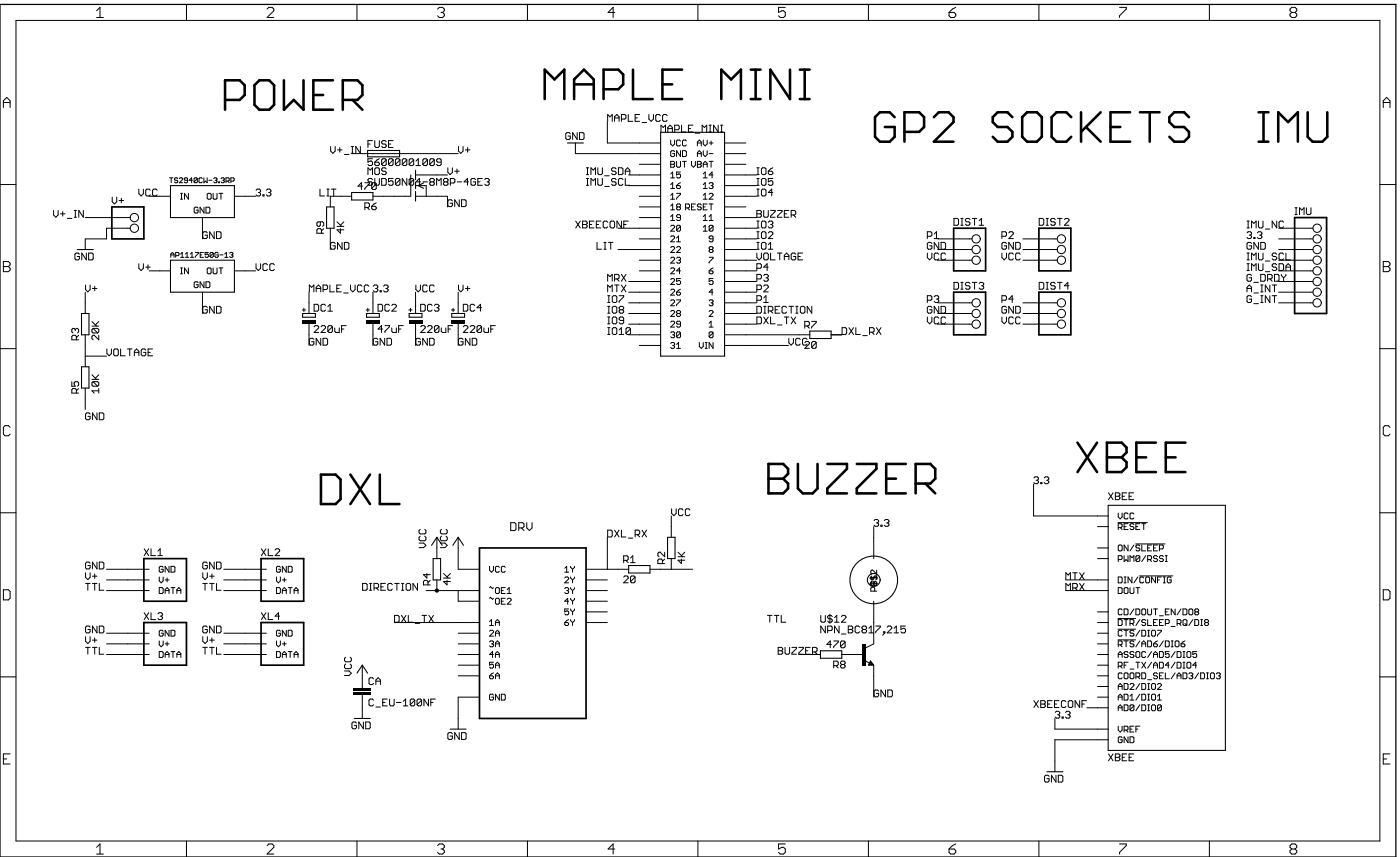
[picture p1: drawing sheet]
<svg xmlns="http://www.w3.org/2000/svg" width="334mm" height="204mm" viewBox="0 0 334 204" stroke-linecap="round" stroke-linejoin="round" font-family="sans-serif">
<g fill="none" stroke="#000" stroke-width=".61">
<path d="M67.7 19.1v7.1l2.3-2.4 2.4 2.4v-7.1M79.4 19.1h-4.7v7.1h4.7M150.9 16.6v7h4.7M162.6 16.6h-4.7v7h4.7M179 16.6h2.3M180.1 16.6v7M188.3 16.6v7l-4.7-7v7M190.7 16.6h2.3M191.8 16.6v7M53.6 23.8h3.6l1.1-1.2v-2.3l-1.1-1.2h-3.6v7.1M60.7 20.3l1.1-1.2h2.4l1.1 1.2v4.7l-1.1 1.2h-2.4l-1.1-1.2zM74.7 22.6h2.3"/>
<path d="M81.7 23.8h3.5l1.2-1.2v-2.3l-1.2-1.2h-3.5v7.1M84 23.8l2.4 2.4M129.8 23.6v-7l2.4 2.3 2.3-2.3v7M136.9 23.6v-4.7l2.3-2.3 2.3 2.3v4.7M136.9 20.1h4.6M143.9 21.3h3.5l1.2-1.2v-2.3l-1.2-1.2h-3.5v7M157.9 20.1h2.3M171.9 23.6v-7l2.4 2.3 2.3-2.3v7M179 23.6h2.3M190.7 23.6h2.3M213.3 27.9l-1.2-1.1h-2.3l-1.2 1.1v4.7l1.2 1.2h2.3l1.2-1.2v-2.3h-2.4M215.6 31.4h3.5l1.2-1.1v-2.4l-1.2-1.1h-3.5v7"/>
<path d="M222.6 27.9l1.2-1.1h2.3l1.2 1.1v1.2l-4.7 4.7h4.7M241.3 27.9l-1.1-1.1h-2.4l-1.1 1.1v1.2l1.1 1.2h2.4l1.1 1.1v1.2l-1.1 1.2h-2.4l-1.1-1.2M243.7 27.9l1.1-1.1h2.4l1.1 1.1v4.7l-1.1 1.2h-2.4l-1.1-1.2zM255.4 27.9l-1.2-1.1h-2.3l-1.2 1.1v4.7l1.2 1.2h2.3l1.2-1.2M257.7 26.8v7M258.9 30.3l3.5 3.5M262.4 26.8l-4.7 4.6M264.7 30.3h2.4M269.4 26.8h-4.7v7h4.7M271.7 26.8h4.7M274.1 26.8v7M283.4 27.9l-1.1-1.1h-2.4l-1.2 1.1v1.2l1.2 1.2h2.4l1.1 1.1v1.2l-1.1 1.2h-2.4l-1.2-1.2"/>
<path d="M300 26.8h2.4M300 33.8h2.4M301.2 26.8v7M304.7 33.8v-7l2.3 2.3 2.4-2.3v7M311.7 26.8v5.8l1.2 1.2h2.3l1.2-1.2v-5.8M76.5 113.1h3.5l1.2 1.2v4.7l-1.2 1.1h-3.5zM83.5 113.1l4.7 7M88.2 113.1l-4.7 7M90.5 113.1v7h4.7M183.2 110.6h3.5l1.2 1.1v1.2l-1.2 1.2 1.2 1.2v1.1l-1.2 1.2h-3.5zM183.2 114.1h3.5M190.2 110.6v5.8l1.2 1.2h2.3l1.2-1.2v-5.8"/>
<path d="M197.2 110.6h4.7v1.1l-4.7 4.7v1.2h4.7M204.2 110.6h4.7v1.1l-4.7 4.7v1.2h4.7M211.3 114.1h2.3M215.9 110.6h-4.6v7h4.6M218.3 115.3h3.5l1.1-1.2v-2.4l-1.1-1.1h-3.5v7M220.6 115.3l2.3 2.3M256.8 105.5l4.7 7M261.5 105.5l-4.7 7M263.9 105.5h3.5l1.1 1.2v1.1l-1.1 1.2 1.1 1.2v1.1l-1.1 1.2h-3.5zM263.9 109h3.5M270.9 109h2.3M275.6 105.5h-4.7v7h4.7"/>
<path d="M277.9 109h2.3M282.6 105.5h-4.7v7h4.7"/>
</g>
<path d="M0 1.1h332.7v203.2h-332.7z" fill="none" stroke="#000" stroke-width=".3"/>
<g fill="none" stroke="#000" stroke-width=".24">
<path d="M3.8 4.9h325.1v195.5h-325.1zM23 2.6l.8-.8v2.4M23 4.2h1.6M44.5 1.1v3.8M63.7 2.2l.4-.4h.8l.4 .4v.4l-1.6 1.6h1.6M85.1 1.1v3.8M104.3 2.2l.4-.4h.8l.4 .4v.4l-.4 .4M105.1 3h.4M105.5 3l.4 .4v.4l-.4 .4h-.8l-.4-.4M125.7 1.1v3.8M146.6 3h-1.6l1.2-1.2v2.4M166.4 1.1v3.8"/>
<path d="M187.2 1.8h-1.6v1.2l.8-.4h.4l.4 .4v.8l-.4 .4h-.8l-.4-.4M207 1.1v3.8M226.2 3h1.2l.4 .4v.4l-.4 .4h-.8l-.4-.4zM227.8 1.8l-.8 .4-.8 .8M247.7 1.1v3.8M266.9 1.8h1.6v.4l-1.6 1.6v.4M288.3 1.1v3.8M307.9 3l-.4-.4v-.4l.4-.4h.8l.4 .4v.4l-.4 .4M307.9 3l-.4 .4v.4l.4 .4h.8l.4-.4v-.4l-.4-.4M307.9 3h.8M.8 25.6v-1.6l.8-.8 .8 .8v1.6M.8 24.4h1.6"/>
<path d="M78.8 34.9v1.1l.6 .5 .5-.5v-1.1M80.5 35.7h1M81 35.2v1.1M82.1 36.8h1.1M83.7 36.5h.6M83.7 34.9h.6M83.8 36.6h25.4M84 34.9v1.6M85.9 34.9v1.6l-1.1-1.6v1.6M87.7 34.3h.5M88.8 33.5h-1.1v1.6M88.8 37.8h-1.1v.8l.8-.2 .3 .2v.6l-.3 .3h-.5l-.3-.3"/>
<path d="M89.3 33.5v1.4l.3 .2h.6l.2-.2v-1.4M89.3 38.6h.9l.2 .3v.3l-.2 .3h-.6l-.3-.3zM89.6 40h.6l.2 .3v1.1l-.2 .2h-.6l-.3-.2v-1.1zM90.4 37.8l-1.1 .8M92.1 33.8l-.3-.3h-.5l-.3 .3v.3l.3 .2h.5l.3 .3v.3l-.3 .2h-.5l-.3-.2M92.1 38.1l-.3-.3h-.5l-.3 .3v1.1M92.1 38.1v1.1l-.3 .3h-.5l-.3-.3M92.1 38.1l-1.1 1.1M92.6 34.3h.6M93.7 33.5h-1.1v1.6h1.1M93.7 38.1l-.3-.3h-.5l-.3 .3v1.1M93.7 38.1v1.1l-.3 .3h-.5l-.3-.3"/>
<path d="M93.7 38.1l-1.1 1.1M95.3 38.1l-.2-.3h-.6l-.2 .3v1.1M95.3 38.1v1.1l-.2 .3h-.6l-.2-.3M95.3 38.1l-1 1.1M97 38.1l-.3-.3h-.5l-.3 .3v1.1M97 38.1v1.1l-.3 .3h-.5l-.3-.3M97 38.1l-1.1 1.1M98.6 38.1l-.3-.3h-.5l-.3 .3v1.1M98.6 38.1v1.1l-.3 .3h-.5l-.3-.3M98.6 38.1l-1.1 1.1M99.2 39.5h1.1M99.2 38.4l.5-.6v1.7"/>
<path d="M101.9 38.1l-.3-.3h-.5l-.3 .3v1.1M101.9 38.1v1.1l-.3 .3h-.5l-.3-.3M101.9 38.1l-1.1 1.1M103.5 38.1v1.1l-.2 .3h-.6l-.3-.3M103.5 38.1l-.2-.3h-.6l-.3 .3v1.1M103.5 38.1l-1.1 1.1M105.2 38.6h-.9l-.2-.2v-.3l.2-.3h.6l.3 .3v1.1l-.3 .3h-.6l-.2-.3M106.8 40v1.1l.5 .5 .5-.5v-1.1M109.3 34.9v1.1l.5 .5 .6-.5v-1.1M110.9 35.7h1.1M111.5 35.2v1.1M135.9 31.9l-.2-.3h-.6l-.2 .3v1.1l.2 .2h.6l.2-.2v-.6h-.5"/>
<path d="M137.2 34.1v2.5h20.3M137.6 31.6v1.6l-1.1-1.6v1.6M138.1 31.6h.9l.2 .3v1.1l-.2 .2h-.9zM139.8 40h.5M140 40v1.6M142.5 40v1.4l.3 .2h.5l.3-.2v-1.4M144.8 29v5.1h12.7M144.9 28.9v-1.6l.5 .5 .5-.5v1.6M146.5 28.9v-1.1l.5-.5 .6 .5v1.1M146.5 28.1h1.1M147.4 40h.8l.3 .3v1.1l-.3 .2h-.8zM148.1 28.4h.8l.3-.3v-.5l-.3-.3h-.8v1.6"/>
<path d="M149.8 27.3v1.6h1.1M151.4 28.1h.5M152.4 39.2h5.1M152.5 27.3h-1.1v1.6h1.1M153 29.2h1.1M154.7 27.3v1.1l.5 .5 .6-.5v-1.1M157.4 27.6l-.3-.3h-.5l-.3 .3v1.1l.3 .2h.5l.3-.2M157.6 31.5v-1.7l.5 .6 .5-.6v1.7M159 27.6l-.2-.3h-.6l-.2 .3v1.1l.2 .2h.6l.2-.2M159.2 31.5v-1.1l.5-.6 .6 .6v1.1M159.2 30.6h1.1M159.9 33.4v.9l.4 .5 .5-.5v-.9"/>
<path d="M159.9 38.5h.7l.2 .2-.2 .5 .2 .4-.2 .3h-.7zM159.9 39.2h.7M160.8 36.2l-.2-.3h-.5l-.2 .3v.9l.2 .2h.5l.2-.2v-.5h-.5M160.8 30.9h.8l.3-.3v-.5l-.3-.3h-.8v1.7M161.3 38.5v1.1l.2 .3h.5l.2-.3v-1.1M162.2 33.6l-.2-.2h-.5l-.2 .2v.9l.2 .3h.5l.2-.3M162.2 35.9v1.4l-.9-1.4v1.4M162.5 29.8v1.7h1.1M162.7 35.9h.7l.2 .3v.9l-.2 .2h-.7zM162.7 38.5h.9M163.2 38.5v1.4M163.6 33.6l-.2-.2h-.5l-.2 .2v.9l.2 .3h.5l.2-.3"/>
<path d="M164.1 30.6h.5M164.8 38.5v.9l.5 .5 .5-.5v-.9M165.2 29.8h-1.1v1.7h1.1M165.7 31.7h1.1M166.2 34.1h1M166.2 36.6h1M166.2 38.5h.7l.3 .2-.3 .5 .3 .4-.3 .3h-.7zM166.2 39.2h.7M166.2 34.8v-1l.5-.4 .5 .4v1M166.2 37.3v-.9l.5-.5 .5 .5v.9M167.4 31.5v-1.7l.5 .6 .6-.6v1.7M167.6 39.2h1"/>
<path d="M167.6 33.4v.9l.5 .5 .5-.5v-.9M167.6 35.9v1l.5 .4 .5-.4v-1M167.6 39.9v-1l.5-.4 .5 .4v1M169 29.8h.6M169 31.5h.6M169 34.1h1M169 36.6h1M169 38.5h1M169.3 29.8v1.7M169.5 33.6v.9M169.5 38.5v1.4M171.2 29.8v1.7l-1.1-1.7v1.7"/>
<path d="M171.7 29.8h.6M171.7 31.5h.6M172 29.8v1.7M172.7 34.1h5.1M172.7 36.6h5.1M172.7 39.2h5.1M180.4 40h.6M180.7 40v1.6M184.2 40l-1.1 .8M329.7 24.4h1.6M329.7 25.6v-1.6l.8-.8 .8 .8v1.6M0 44h3.8"/>
<path d="M12.8 50.2v1l.5 .6 .6-.6v-1M14.4 51h1.1M15 50.4v1.1M16.1 52.1h1M17.7 51.8h.5M17.7 50.2h.5M18 50.2v1.6M19.9 50.2v1.6l-1.1-1.6v1.6M20.3 51.9h10.7M26.7 47v1.1l.6 .5 .5-.5v-1.1M28.4 47.8h1.1M28.9 47.3v1"/>
<path d="M31 54.4h-5.6v2.5h-5.1v2.6M33.1 45.1v1.1l.5 .5 .6-.5v-1.1M35.6 46.8h5M35.8 45.3l-.3-.2h-.5l-.3 .2v1.1l.3 .3h.5l.3-.3M37.5 45.3l-.3-.2h-.6l-.2 .2v1.1l.2 .3h.6l.3-.3M40.4 42.4h.8M40.8 42.4v1.2M42.4 42.6l-.2-.2h-.4l-.2 .4 .2 .2h.4l.2 .4-.2 .2h-.4l-.2-.2M42.8 42.6l.2-.2h.3l.2 .2v.2l-.7 .8h.7M43 47.5h.5M43 46.1h.5M43.3 46.1v1.4"/>
<path d="M44.7 43h-.6l-.2-.2 .2-.4h.4l.2 .2v.8l-.2 .2h-.4l-.2-.2M44.9 46.1v1.4l-.9-1.4v1.4M45.9 43h-.8l.6-.6v1.2M47 42.6l-.2-.2h-.3l-.2 .2v.8M47 42.6v.8l-.2 .2h-.3l-.2-.2M47 42.6l-.7 .8M47.2 49.6l-.2-.2h-.5l-.2 .2v.9l.2 .3h.5l.2-.3v-.4h-.4M48.2 42.6l-.2-.2h-.4l-.2 .2v.8l.2 .2h.4l.2-.2M48.3 51.9v5M48.6 42.4v1.2l.4-.4 .4 .4v-1.2M48.6 49.4v1.4l-.9-1.4v1.4M49.1 49.4h.7l.2 .2v.9l-.2 .3h-.7z"/>
<path d="M49.4 55.5l-.3-.3h-.5l-.3 .3v1.1l.3 .3h.5l.3-.3v-.6h-.5M49.6 46.1h.5l.2 .2v.9l-.2 .3h-.5l-.2-.3v-.9zM49.8 43h.8M50.8 46.1v1.1l.2 .3h.5l.2-.3v-1.1M50.9 42.6l.2-.2h.4l.2 .2-.2 .4M51.1 55.2v1.7l-1.1-1.7v1.7M51.3 43h.2M51.5 43l.2 .2-.2 .4h-.4l-.2-.2M51.6 55.2h.8l.3 .3v1.1l-.3 .3h-.8zM52.1 43.4h.2v.2h-.2zM52.2 46.1h.9M52.7 46.1v1.4"/>
<path d="M52.7 42.6l.2-.2h.4l.2 .2-.2 .4M53.1 43h.2M53.3 43l.2 .2-.2 .4h-.4l-.2-.2M53.9 43.2h.6l.1-.2v-.4l-.1-.2h-.6v1.2M54.3 43.2l.3 .4M55 43.2h.6l.2-.2v-.4l-.2-.2h-.6v1.2M55.9 46.8h5.1M61 45.3l.3-.2h.5l.3 .2v.3l-.3 .3M61.6 45.9h.2M61.8 45.9l.3 .3v.2l-.3 .3h-.5l-.3-.3M62.7 46.4h.2v.3h-.2zM63.5 45.3l.3-.2h.5l.3 .2v.3l-.3 .3"/>
<path d="M64 45.9h.3M64.3 45.9l.3 .3v.2l-.3 .3h-.5l-.3-.3M76.3 45.1v1.6h1.1M76.4 52.9v.8l-.3 .3h-.3l-.3-.3v-.6l.3-.2h1.1l.3 .2v.6l-.3 .3M76.6 55.6v-.8l-.2-.3h-.6l-.3 .3v.8h1.7M77.2 54.5l-.6 .5M77.9 45.1h.6M77.9 46.7h.6M78.2 45.1v1.6M78.7 54.4v5.1M79 45.1h1.1M79.5 45.1v1.6"/>
<path d="M79.9 58l-.3-.2h-.5l-.3 .2v1.1l.3 .3h.5l.3-.3v-.5h-.5M80.3 54h1.7M80.3 52.9l1.1 1.1M81.2 54.5v1.1l-.9-.8h1.7M81.5 57.8v1.6l-1-1.6v1.6M82 52.9l-.8 .8M82.1 57.8h.8l.3 .2v1.1l-.3 .3h-.8zM83.8 46.8h-5.1v2.5M86.4 44.4h-1.1l.8-.8v1.6M87 43.6h1.1v.2l-1.1 1.1v.3M87 49.4h.8l.3-.2v-.6l-.3-.2h-.8v1.6M87.5 49.4l.6 .6"/>
<path d="M87.7 41.6v-1.6l.5 .5 .6-.5v1.6M88.6 49.2h.8l.3 .2v.3l-.3 .3h-.5l-.3-.3zM88.8 42.8l-.3-.3h-.5l-.3 .3v.3l.3 .2h.5l.3 .3v.3l-.3 .3h-.5l-.3-.3M88.9 46.8h8.9M89.3 42.5v1.4l.3 .3h.6l.2-.3v-1.4M89.7 43.8l-.3-.2h-.5l-.3 .2v1.1M89.7 43.8l-1.1 1.1M89.7 48.4l-1.1 .8M89.7 43.8v1.1l-.3 .3h-.5l-.3-.3M91 42.5h.8l.3 .3v1.1l-.3 .3h-.8zM92.1 40.3l-.3-.3h-.5l-.3 .3v.2l.3 .3h.5l.3 .3v.3l-.3 .2h-.5l-.3-.2M93.7 42.5h-1.1v.8l.6-.2h.2l.3 .2v.6l-.3 .3h-.5l-.3-.3"/>
<path d="M95.3 42.8l-.2-.3h-.6l-.2 .3v1.1M95.3 42.8v1.1l-.2 .3h-.6l-.2-.3M95.3 42.8l-1 1.1M97 42.5v1.7l-1.1-1.7v1.7M98.6 42.8l-.3-.3h-.5l-.3 .3v1.1M98.6 42.8v1.1l-.3 .3h-.5l-.3-.3M98.6 42.8l-1.1 1.1M99.1 41.7h7.6M99.1 44.2h2.5v2.6M99.1 46.8h7.6v2.5M100.3 43.3h-1.1l.8-.8v1.7M100.8 43.3h1.1"/>
<path d="M102.7 43.3l-.3-.2v-.3l.3-.3h.6l.2 .3v.3l-.2 .2M102.7 43.3l-.3 .3v.3l.3 .3h.6l.2-.3v-.3l-.2-.3M102.7 43.3h.6M104.1 44.2v-1.7l.5 .6 .6-.6v1.7M106 43.3l-.3-.2v-.3l.3-.3h.5l.3 .3v.3l-.3 .2M106 43.3h.5M106 43.3l-.3 .3v.3l.3 .3h.5l.3-.3v-.3l-.3-.3M107.4 43.6h.8l.2-.3v-.5l-.2-.3h-.8v1.7M107.8 47.9l-.2-.3h-.6l-.2 .3v1.1l.2 .2h.6l.2-.2v-.6h-.5M108.4 40.8h1.1M108.9 40.3v1.1M109 43.3h1.1"/>
<path d="M109.5 47.6v1.6l-1.1-1.6v1.6M110 47.6h.8l.3 .3v1.1l-.3 .2h-.8zM111.7 43.3h-1.1l.8-.8v1.7M113.3 42.8l-.2-.3h-.6l-.2 .3v1.1l.2 .3h.6l.2-.3v-.6h-.5M113.9 43.3h.5M115 42.5h-1.1v1.7h1.1M115.5 42.8l.3-.3h.6l.2 .3v.3l-.2 .2M116.1 43.3h.3M116.4 43.3l.2 .3v.3l-.2 .3h-.6l-.3-.3M137.2 52.7l1.1 1.6M138.3 52.7l-1.1 1.6M138.9 52.7h.8l.3 .3v.2l-.3 .3 .3 .3v.3l-.3 .2h-.8z"/>
<path d="M138.9 53.5h.8M139.8 42.5h.5M139.8 44.2h.5M139.8 41.6h.5M140 42.5v1.7M140.5 53.5h.6M140.9 41.6v-1.6l.5 .5 .6-.5v1.6M140.9 44.2v-1.7l.5 .6 .6-.6v1.7M141.6 52.7h-1.1v1.6h1.1M142.1 53.5h.6M142.3 57.8v1.6h1.1M142.5 42.5v1.4l.3 .3h.5l.3-.3v-1.4"/>
<path d="M143.2 52.7h-1.1v1.6h1.1M144 57.8h.5M144 59.4h.5M144.1 44.4h1.1M144.1 41.9h1.1M144.2 57.8v1.6M144.9 53l-.3-.3h-.5l-.3 .3v1.1l.3 .2h.5l.3-.2M145 57.8h1.1M145.6 57.8v1.6M145.7 52.7h.5l.3 .3v1.1l-.3 .2h-.5l-.3-.2v-1.1zM146.9 42.8l-.3-.3h-.5l-.3 .3v.3l.3 .2h.5l.3 .3v.3l-.3 .3h-.5l-.3-.3M146.9 40.3l-.3-.3h-.5l-.3 .3v.2l.3 .3h.5l.3 .3v.3l-.3 .2h-.5l-.3-.2"/>
<path d="M147.3 54.4h10.2M147.3 59.5h10.2M148.1 52.7v1.6l-1-1.6v1.6M148.5 42.8l-.3-.3h-.5l-.3 .3v1.1l.3 .3h.5l.3-.3M148.7 53.5h.5M149.1 41.6v-1.1l.5-.5 .5 .5v1.1M149.1 42.5v1.7h1M149.1 40.8h1M149.8 52.7h-1.1v1.6M149.9 41.7h7.6M149.9 44.2h7.6M152.4 46.8h5.1"/>
<path d="M152.4 49.3h5.1M152.4 51.9h5.1M152.4 56.9h5.1M159.9 53.9l.2-.2h.5l.2 .2v.3l-.9 .9h.9M159.9 56.5l.2-.3h.5l.2 .3v.2l-.9 .9h.9M159.9 59l.2-.2h.5l.2 .2v.2l-.9 1h.9M159.9 41.5l.4-.5v1.4M159.9 44l.4-.5v1.4M159.9 46.5l.4-.4v1.4M159.9 49.1l.4-.5v1.4M159.9 51.6l.4-.4v1.4M159.9 42.4h.9"/>
<path d="M159.9 44.9h.9M159.9 47.5h.9M159.9 50h.9M159.9 52.6h.9M161.3 44.2h.7l.2 .5-.2 .2h-.5l-.2-.2zM161.3 46.1h.9v.2l-.9 .9v.3M161.3 59l.2-.2h.5l.2 .2v.2l-.9 1h.9M161.3 57.6h.9M161.3 56.7l.4-.5v1.4M161.5 49.3l-.2-.2 .2-.5h.5l.2 .3-.2 .4M161.5 49.3l-.2 .3 .2 .4h.5l.2-.2-.2-.5M161.5 49.3h.5"/>
<path d="M162.2 41h-.9v.7l.4-.2 .5 .2v.5l-.2 .2h-.5l-.2-.2M162.2 51.9h-.7l-.2-.3 .2-.4h.5l.2 .2v.9l-.2 .3h-.5l-.2-.3M162.2 53.9l-.2-.2h-.5l-.2 .2v1M162.2 53.9v1l-.2 .2h-.5l-.2-.2M162.2 43.5l-.9 .7M162.2 53.9l-.9 1M163.4 49.6h.7l.3-.3v-.4l-.3-.3h-.7v1.4M163.9 49.6l.5 .4M164.8 49.3h.5M165.8 48.6h-1v1.4h1M167.2 48.9l-.3-.3h-.4l-.3 .5 .3 .2h.4l.3 .5-.3 .2h-.4l-.3-.2M167.6 42.4h1"/>
<path d="M167.6 44.9h1M167.6 47.5h1M167.6 49.3h.5M167.6 52.6h1M167.6 55.1h1M167.6 54.2l.5-.5v1.4M167.6 41.5l.5-.5v1.4M167.6 44l.5-.5v1.4M167.6 46.5l.5-.4v1.4M167.6 51.6l.5-.4v1.4M168.6 48.6h-1v1.4h1M169 46.3l.3-.2h.4l.3 .2v.2l-1 1h1"/>
<path d="M169 48.6h1M169 52.6h1M169 43.8l.3-.3h.4l.3 .3-.3 .4M169 51.6l.5-.4v1.4M169.3 59.5l-.3-.3 .3-.4h.4l.3 .2-.3 .5M169.3 59.5l-.3 .2 .3 .5h.4l.3-.3-.3-.4M169.3 59.5h.4M169.5 44.2h.2M169.5 48.6v1.4M169.7 44.2l.3 .3-.3 .4h-.4l-.3-.2M170 41.7h-1l.7-.7v1.4M170 53.9v1l-.3 .2h-.4l-.3-.2"/>
<path d="M170 53.9l-.3-.2h-.4l-.3 .2v1M170 56.9h-.7l-.3-.2 .3-.5h.4l.3 .3v.9l-.3 .2h-.4l-.3-.2M170 53.9l-1 1M172.7 41.7h7.6M172.7 44.2h7.6M172.7 46.8h7.6M172.7 49.3h5.1M172.7 51.9h7.6M172.7 54.4h7.6M172.7 56.9h7.6M172.7 59.5h7.6M180.4 50.2h.8l.3 .2v.3l-.3 .3 .3 .2v.3l-.3 .3h-.8z"/>
<path d="M180.4 42.5h.6M180.4 44.2h.6M180.4 41.6h.6M180.4 57.8h.6M180.4 59.4h.6M180.4 55.2h.6M180.4 56.9h.6M180.4 45.1h.6M180.4 46.7h.6M180.4 51h.8M180.4 52.7h.6M180.4 54.3h.6"/>
<path d="M180.7 42.5v1.7M180.7 45.1v1.6M180.7 52.7v1.6M180.7 55.2v1.7M180.7 57.8v1.6M181.5 58l.3-.2h.5l.3 .2v1.1l-.3 .3h-.5l-.3-.3zM181.5 42.8l.3-.3h.5l.3 .3v1.1l-.3 .3h-.5l-.3-.3zM181.5 45.3l.3-.2h.5l.3 .2v1.1l-.3 .3h-.5l-.3-.3zM181.5 53l.3-.3h.5l.3 .3v1.1l-.3 .2h-.5l-.3-.2zM181.5 40.3l.3-.3h.5l.3 .3v1.1l-.3 .2h-.5l-.3-.2zM181.5 55.5l.3-.3h.5l.3 .3v1.1l-.3 .3h-.5l-.3-.3zM182.1 50.2v1.3l.2 .3h.6l.2-.3v-1.3"/>
<path d="M183.1 55.5l.3-.3h.6l.2 .3v.3l-1.1 1.1h1.1M183.1 40.8h.9l.2 .3v.3l-.2 .2h-.6l-.3-.2zM183.1 59.4h1.1M183.1 58.3l.6-.5v1.6M183.1 53l.3-.3h.6l.2 .3v.2l-.2 .3M183.7 53.5h.3M183.7 50.2h1.1v.2l-1.1 1.1v.3h1.1M184 53.5l.2 .3v.3l-.2 .2h-.6l-.3-.2M184.2 45.9h-1.1l.9-.8v1.6M184.2 42.5h-1.1v.8l.6-.2h.3l.2 .2v.6l-.2 .3h-.6l-.3-.3M185.3 50.2h1.1v.2l-1.1 1.1v.3h1.1M187 51h.5"/>
<path d="M188 50.2h-1v1.6h1M188.6 51.2h.8l.3-.2v-.6l-.3-.2h-.8v1.6M189.1 51.2l.6 .6M221.1 56.3h.8l.2-.3v-.5l-.2-.3h-.8v1.7M222.1 58l-.2-.2h-.6l-.2 .2v1.1l.2 .3h.6l.2-.3v-.5h-.5M222.7 56.9h1.1M222.7 55.8l.5-.6v1.7M223.5 56.9h8.2M223.5 59.5h8.2M223.8 57.8v1.6l-1.1-1.6v1.6M224.3 57.8h.8l.3 .2v1.1l-.3 .3h-.8zM227.4 52.1h.8l.3 .2v1.1l-.3 .3h-.8z"/>
<path d="M229 53.7h.6M229 52.1h.6M229.3 52.1v1.6M231.2 52.3l-.3-.2h-.5l-.3 .2v.3l.3 .3h.5l.3 .2v.3l-.3 .3h-.5l-.3-.3M231.8 52.1h1.1M232.3 52.1v1.6M233.4 53.7h1.1M233.4 52.6l.6-.5v1.6M238.8 56.3h.8l.3-.3v-.5l-.3-.3h-.8v1.7M239.9 58l-.3-.2h-.5l-.3 .2v1.1l.3 .3h.5l.3-.3v-.5h-.5M240.5 55.5l.2-.3h.6l.3 .3v.3l-1.1 1.1h1.1M241.6 57.8v1.6l-1.1-1.6v1.6"/>
<path d="M242.1 57.8h.8l.3 .2v1.1l-.3 .3h-.8zM243.8 56.9h8.2M243.8 59.5h8.2M247.7 52.1h.8l.3 .2v1.1l-.3 .3h-.8zM249.4 53.7h.5M249.4 52.1h.5M249.6 52.1v1.6M251.5 52.3l-.2-.2h-.6l-.2 .2v.3l.2 .3h.6l.2 .2v.3l-.2 .3h-.6l-.2-.3M252.1 52.1h1.1M252.6 52.1v1.6M253.7 52.3l.3-.2h.5l.3 .2v.3l-1.1 1.1h1.1M297.3 55.5l.2-.3h.6l.2 .3v.3l-.2 .2"/>
<path d="M297.3 52.7h.5M297.3 54.3h.5M297.5 52.7v1.6M297.8 56h.3M298.1 56l.2 .3v.3l-.2 .3h-.6l-.2-.3M298.3 58l-.2-.2h-.6l-.2 .2v1.1l.2 .3h.6l.2-.3v-.5h-.5M298.3 54.3v-1.6l.6 .5 .5-.5v1.6M298.9 56.6h.3v.3h-.3zM299.7 55.5l.3-.3h.5l.3 .3v.3l-.3 .2M300 57.8v1.6l-1.1-1.6v1.6M300 52.7v1.4l.3 .2h.5l.3-.2v-1.4M300.3 56h.2"/>
<path d="M300.5 56l.3 .3v.3l-.3 .3h-.5l-.3-.3M300.5 57.8h.8l.3 .2v1.1l-.3 .3h-.8zM301.6 54.6h1.1M304.3 52.7v1.6l-1-1.6v1.6M304.8 54.4h8.2M304.8 56.9h8.2M304.8 59.5h8.2M306 53l-.3-.3h-.5l-.3 .3v1.1l.3 .2h.5l.3-.2M308.7 51.1h.5M308.7 49.5h.5M309 49.5v1.6M309.8 51.1v-1.6l.5 .6 .6-.6v1.6"/>
<path d="M311.4 49.5v1.4l.3 .2h.5l.3-.2v-1.4M328.9 44h3.8M.8 62.3h1.2l.4 .4v.4l-.4 .4 .4 .4v.4l-.4 .4h-1.2zM.8 63.5h1.2M17.9 78.5l-.2-.2h-.3l-.3 .2v.6l.3 .3M17.9 78.5l.3-.2h.3l.2 .2v.6l-.2 .3M17.9 78.5v.3M18.7 79.9l-.5 .5M18.9 60.6l-.2-.3h-.6l-.2 .3v1.1l.2 .2h.6l.2-.2v-.6h-.5M20.3 69.6v5.1M20.3 79.8v7.6M20.4 67.9v1.1l.5 .6 .6-.6v-1.1"/>
<path d="M20.6 60.3v1.6l-1.1-1.6v1.6M21.1 60.3h.8l.3 .3v1.1l-.3 .2h-.8zM21.9 77.7h1.6M21.9 76.6l1.1 1.1M22 68.7h1.1M22.2 78.3h1.1l.2 .2v.6l-.2 .3M22.2 78.3l-.3 .2v.6l.3 .3h1.1M22.2 78.3l1.1 1.1M22.6 68.2v1.1M23.5 79.9v1.1l-1-1.1h-.3l-.3 .3v.5l.3 .3M23.5 76.6l-.8 .8M33.1 62.9v1l.5 .6 .6-.6v-1"/>
<path d="M34.7 63.7h1.1M35.3 63.1v1.1M35.6 64.6h5M40.7 61.3v-.7l.4-.4 .4 .4v.7M40.7 60.7h.8M41.9 60.9h.6l.2-.2v-.3l-.2-.2h-.6v1.1M43 65.3h.5M43 63.9h.5M43 61.3h.8M43 60.6l.4-.4v1.1M43.3 63.9v1.4M44.2 61.3h.8"/>
<path d="M44.2 60.6l.4-.4v1.1M44.9 63.9v1.4l-.9-1.4v1.4M45.4 61.3h.8M45.4 60.6l.4-.4v1.1M46.6 60.2h.7l-.7 1.1M47.2 67.4l-.2-.2h-.5l-.2 .2v.9l.2 .3h.5l.2-.3v-.4h-.4M47.7 60.7h.4M48.3 69.6v5.1M48.5 60.2h-.8v1.1h.8M48.6 67.2v1.4l-.9-1.4v1.4M49.1 67.2h.7l.2 .2v.9l-.2 .3h-.7zM49.4 73.3l-.3-.3h-.5l-.3 .3v1.1l.3 .2h.5l.3-.2v-.6h-.5"/>
<path d="M49.6 63.9h.5l.2 .2v.9l-.2 .3h-.5l-.2-.3v-.9zM49.7 60.2h-.8v.5l.6-.1 .2 .1v.4l-.2 .2h-.4l-.2-.2M50.8 63.9v1.1l.2 .3h.5l.2-.3v-1.1M50.8 60.4l-.2-.2h-.3l-.2 .2v.7M50.8 60.4v.7l-.2 .2h-.3l-.2-.2M50.8 60.4l-.7 .7M51.1 73v1.6l-1.1-1.6v1.6M51.6 73h.8l.3 .3v1.1l-.3 .2h-.8zM52 60.4l-.2-.2h-.4l-.2 .2v.7l.2 .2h.4l.2-.2v-.4h-.4M52.2 63.9h.9M52.4 60.7h.8M52.7 63.9v1.4"/>
<path d="M53.6 61.3h.8M53.6 60.6l.4-.4v1.1M54.7 60.4l.2-.2h.4l.2 .2-.2 .3M55.1 60.7h.2M55.3 60.7l.2 .2-.2 .4h-.4l-.2-.2M55.9 64.6h5.1M61 62.9v1l.6 .6 .5-.6v-1M63.8 63.1l-.3-.2h-.6l-.2 .2v1.1l.2 .3h.6l.3-.3M65.4 63.1l-.3-.2h-.5l-.3 .2v1.1l.3 .3h.5l.3-.3M72.1 73.9h.7M72.4 73.5v.8M73.7 69.6v5.1"/>
<path d="M73.7 77.3v5M73.7 69.6v-1.7l.6 .6 .5-.6v1.7M74.9 77.9l.3-.3h.5l.3 .3v.3l-1.1 1h1.1M74.9 72.5h.8l.3 .3v1.1l-.3 .3h-.8zM75.4 69.6v-1.1l.5-.6 .6 .6v1.1M75.4 68.7h1.1M76.5 77.9l.3-.3h.5l.3 .3v.3l-1.1 1h1.1M77 69h.8l.3-.3v-.5l-.3-.3h-.8v1.7M77.6 72.8l-.3-.3h-.5l-.3 .3v1.1l.3 .3h.5l.3-.3M78.2 74.2h1M78.2 73.1l.5-.6v1.7M78.6 67.9v1.7h1.1"/>
<path d="M79.2 77.9l-.2-.3h-.6l-.2 .3v1.1M79.2 77.9v1.1l-.2 .2h-.6l-.2-.2M79.2 77.9l-1 1.1M79.8 78.2v.8l.3 .2h.8v-1M80.3 68.7h.5M81.4 67.9h-1.1v1.7h1.1M81.4 78.4h.6M81.9 69.8h1.1M82.5 77.6h-1.1v1.6M83.6 67.9v1.1l.5 .6 .5-.6v-1.1M86.3 68.2l-.3-.3h-.5l-.3 .3v1.1l.3 .3h.5l.3-.3M87.3 73.9h.8"/>
<path d="M87.7 73.5v.8M87.9 68.2l-.3-.3h-.5l-.3 .3v1.1l.3 .3h.5l.3-.3M88.9 69.6v5.1M88.9 77.3v5M89 68.2l.2-.3h.6l.3 .3v.3l-.3 .2M89.5 68.7h.3M89.8 68.7l.3 .3v.3l-.3 .3h-.6l-.2-.3M90.1 72.5h.8l.3 .3v1.1l-.3 .3h-.8zM90.6 69.3h.3v.3h-.3zM91.2 78.4h-1.1l.8-.8v1.6M91.4 68.2l.3-.3h.5l.3 .3v.3l-.3 .2M91.8 77.6h1v.3l-1 1.1v.2"/>
<path d="M92 68.7h.2M92.2 68.7l.3 .3v.3l-.3 .3h-.5l-.3-.3M92.8 72.8l-.2-.3h-.6l-.2 .3v1.1l.2 .3h.6l.2-.3M93.4 72.8l.3-.3h.5l.3 .3v.3l-1.1 1.1h1.1M93.4 78.2v.8l.3 .2h.8v-1M95 78.4h.6M96.1 77.6h-1.1v1.6M97.5 73.9h.7M97.8 73.5v.8M99.1 69.6v5.1M99.1 77.3v5M99.1 67.9v1.1l.6 .6 .5-.6v-1.1"/>
<path d="M100.3 72.5h.8l.3 .3v1.1l-.3 .3h-.8zM100.3 77.9l.3-.3h.5l.3 .3v.3l-1.1 1h1.1M101.9 68.2l-.3-.3h-.6l-.2 .3v1.1l.2 .3h.6l.3-.3M101.9 77.9l.3-.3h.5l.3 .3v.3l-1.1 1h1.1M103 72.8l-.3-.3h-.5l-.3 .3v1.1l.3 .3h.5l.3-.3M103.5 68.2l-.3-.3h-.5l-.3 .3v1.1l.3 .3h.5l.3-.3M103.6 72.8l.2-.3h.6l.2 .3v.3l-.2 .2M104.1 73.3h.3M104.4 73.3l.2 .3v.3l-.2 .3h-.6l-.2-.3M104.6 77.9l-.2-.3h-.6l-.2 .3v1.1M104.6 77.9v1.1l-.2 .2h-.6l-.2-.2M104.6 77.9l-1 1.1"/>
<path d="M105.2 78.2v.8l.3 .2h.8v-1M106.8 78.4h.6M107.6 73.9h.8M107.9 77.6h-1.1v1.6M108 73.5v.8M109.2 69.6v5.1M109.2 77.3v5M109.3 67.9v1.1l.5 .6 .6-.6v-1.1M110.4 77.9l.3-.3h.6l.2 .3v.3l-1.1 1h1.1M110.4 72.5h.9l.2 .3v1.1l-.2 .3h-.9zM110.9 68.7h1.1M111.5 68.2v1.1"/>
<path d="M112.1 77.9l.2-.3h.6l.3 .3v.3l-1.1 1h1.1M113.2 72.8l-.3-.3h-.6l-.2 .3v1.1l.2 .3h.6l.3-.3M114.8 77.9l-.3-.3h-.5l-.3 .3v1.1M114.8 77.9v1.1l-.3 .2h-.5l-.3-.2M114.8 73.3h-1.1l.8-.8v1.7M114.8 77.9l-1.1 1.1M115.4 78.2v.8l.2 .2h.8v-1M117 78.4h.5M118.1 77.6h-1.1v1.6M144.9 73h.5M144.9 74.6h.5M144.9 67v-1.6l.5 .5 .5-.5v1.6"/>
<path d="M144.9 69.6v-1.7l.5 .6 .5-.6v1.7M144.9 75.6h.5M144.9 77.2h.5M144.9 79.7h.5M144.9 78.1h.5M144.9 70.5h.5M144.9 72.1h.5M145.1 70.5v1.6M145.1 73v1.6M145.1 75.6v1.6M145.1 78.1v1.6M145.9 70.7l.3-.2h.6l.2 .2v1.1l-.2 .3h-.6l-.3-.3z"/>
<path d="M145.9 75.8l.3-.2h.6l.2 .2v1.1l-.2 .3h-.6l-.3-.3zM146.2 73h.6l.2 .3v1.1l-.2 .2h-.6l-.3-.2v-1.1zM146.2 78.1h.6l.2 .3v1.1l-.2 .2h-.6l-.3-.2v-1.1zM146.5 66.5h.8l.3-.3v-.5l-.3-.3h-.8v1.6M146.5 67.9h1.1M147 67.9v1.7M147 66.5l.6 .5M147.6 70.5h1.1v.2l-1.1 1.1v.3M147.6 78.6l.5-.5v1.6M147.6 79.7h1.1M147.9 73.8l-.3 .3v.3l.3 .2h.5l.3-.2v-.3l-.3-.3M147.9 73.8l-.3-.2v-.3l.3-.3h.5l.3 .3v.3l-.3 .2"/>
<path d="M147.9 73.8h.5M148.1 67.9l1.1 1.7M148.1 65.4l1.1 1.6M148.7 76.4h-.8l-.3-.3v-.3l.3-.2h.5l.3 .2v1.1l-.3 .3h-.5l-.3-.3M149.2 67.9l-1.1 1.7M149.2 65.4l-1.1 1.6M149.9 67.1h7.6M149.9 69.6h7.6M149.9 72.2h7.6M149.9 74.7h7.6M149.9 77.3h7.6M149.9 79.8h7.6"/>
<path d="M150.3 78.4v1.1l-.3 .2h-.5l-.3-.2M150.3 78.4l-.3-.3h-.5l-.3 .3v1.1M150.3 78.4l-1.1 1.1M152.4 62h5.1M152.4 64.6h5.1M159.9 61.6l.2-.3h.5l.2 .3v.2l-.9 .9h.9M159.9 64.1l.2-.2h.5l.2 .2v.2l-.9 1h.9M159.9 66.6l.2-.2h.5l.2 .2v.3l-.9 .9h.9M159.9 69.2l.2-.3h.5l.2 .3v.2l-.9 .9h.9M159.9 71.7l.2-.2h.5l.2 .2v.2l-.9 1h.9M159.9 74.3l.2-.3h.5l.2 .3v.2l-.9 .9h.9M159.9 76.8l.2-.2h.5l.2 .2v.2l-.9 1h.9"/>
<path d="M159.9 79.3l.2-.2h.5l.2 .2-.2 .5M160.3 79.8h.3M160.6 79.8l.2 .2-.2 .5h-.5l-.2-.2M161.3 61.6l.2-.3h.5l.2 .3-.2 .4M161.3 69.6h.7l.2 .5-.2 .2h-.5l-.2-.2zM161.3 71.5h.9v.2l-.9 .9v.3M161.5 74.7l-.2-.2 .2-.5h.5l.2 .3-.2 .4M161.5 74.7l-.2 .3 .2 .4h.5l.2-.2-.2-.5M161.5 74.7h.5M161.7 62h.3M162 62l.2 .3-.2 .4h-.5l-.2-.2M162.2 66.4h-.9v.7l.4-.2 .5 .2v.5l-.2 .2h-.5l-.2-.2"/>
<path d="M162.2 77.3h-.7l-.2-.3 .2-.4h.5l.2 .2v.9l-.2 .3h-.5l-.2-.3M162.2 79.3l-.2-.2h-.5l-.2 .2v1M162.2 79.3v1l-.2 .2h-.5l-.2-.2M162.2 64.6h-.9l.7-.7v1.4M162.2 68.9l-.9 .7M162.2 79.3l-.9 1M169 64.6h.7l.3 .4-.3 .3h-.4l-.3-.3zM169 61.3h1v.3l-1 .9v.2M169 71.7l.3-.2h.4l.3 .2-.3 .5M169 74.3l.3-.3h.4l.3 .3v.2l-1 .9h1M169 78h1M169 77l.5-.4v1.4"/>
<path d="M169.5 72.2h.2M169.7 72.2l.3 .2-.3 .5h-.4l-.3-.3M170 66.4h-1v.7l.7-.2 .3 .2v.5l-.3 .2h-.4l-.3-.2M170 69.6h-1l.7-.7v1.4M170 79.3l-.3-.2h-.4l-.3 .2v1M170 79.3v1l-.3 .2h-.4l-.3-.2M170 79.3l-1 1M170 63.9l-1 .7M172.7 62h7.6M172.7 64.6h7.6M172.7 67.1h7.6M172.7 69.6h7.6"/>
<path d="M172.7 72.2h7.6M172.7 74.7h7.6M172.7 77.3h7.6M172.7 79.8h20.3M180.4 60.3v1.1l.6 .5 .5-.5v-1.1M180.4 63.9h.8l.3-.2v-.6l-.3-.2h-.8v1.6M180.4 75.6h.8l.3 .2v1.1l-.3 .3h-.8zM180.4 73h.8l.3 .3v1.1l-.3 .2h-.8zM180.4 69h.8l.3-.3v-.5l-.3-.3h-.8v1.7M180.4 66.5h.8l.3-.3v-.5l-.3-.3h-.8v1.6M180.4 71.6h.8l.3-.3v-.6l-.3-.2h-.8v1.6M182.1 65.7l.2-.3h.6l.2 .3v.2l-.2 .3"/>
<path d="M182.1 68.2l.2-.3h.6l.2 .3v.3l-1 1.1h1M182.1 73h.5M182.1 74.6h.5M182.1 75.6l1 1.6M182.1 71l.5-.5v1.6M182.1 72.1h1M182.3 60.3h.6l.2 .3v1.1l-.2 .2h-.6l-.2-.2v-1.1zM182.3 73v1.6M182.6 66.2h.3M182.9 66.2l.2 .3v.3l-.2 .2h-.6l-.2-.2M183.1 63.7h-1l.8-.8v1.6M183.1 75.6l-1 1.6"/>
<path d="M183.1 74.1h.9l.2-.3v-.5l-.2-.3h-.9v1.6M183.7 74.1l.5 .5M183.7 60.3v1.6h1.1M183.7 75.6v1.6h1.1M184.8 73.8h.5M185.3 60.3h1.1M185.3 77.5h1.1M185.9 73h-1.1v1.6h1.1M185.9 60.3v1.6M187 61.1h1M187 61.9v-1l.5-.6 .5 .6v1M187 75.6h1"/>
<path d="M187.5 73.3l-.3-.3h-.5l-.3 .3v1.1l.3 .2h.5l.3-.2M187.5 75.6v1.6M188.1 73h1M188.6 73v1.6M188.6 75.6l1.1 1.6M189.7 60.6l-.3-.3h-.5l-.3 .3v1.1l.3 .2h.5l.3-.2v-.6h-.6M189.7 75.6l-1.1 1.6M189.7 73h.5M189.7 74.6h.5M190 73v1.6M190.2 61.1h.6M190.8 73.3l.3-.3h.5l.3 .3v1.1l-.3 .2h-.5l-.3-.2z"/>
<path d="M191.3 60.3h-1.1v1.6h1.1M191.8 77.7h.9l.2-.3v-.5l-.2-.3h-.9v1.6M192.4 77.7l.5 .5M193.5 76.6h1.1v.3l-1.1 1.1v.2M193.5 73v1.6l-1.1-1.6v1.6M198.1 79.8h2.6M200.7 78.1h.8l.3 .3v1.1l-.3 .2h-.8zM202.4 78.1l1.1 1.6M203.5 78.1l-1.1 1.6M204 78.1v1.6h1.1M205.6 80h1.1M207.3 79.2h.8l.3-.3v-.5l-.3-.3h-.8v1.6"/>
<path d="M207.8 79.2l.6 .5M208.9 78.1l1.1 1.6M210 78.1l-1.1 1.6M221.1 75.6v1l.5 .6 .5-.6v-1M221.1 60.3v1.1l.5 .5 .5-.5v-1.1M221.1 71.6h.8l.2-.3v-.6l-.2-.2h-.8v1.6M222.1 73.3l-.2-.3h-.6l-.2 .3v1.1l.2 .2h.6l.2-.2v-.6h-.5M222.7 70.7l.3-.2h.5l.3 .2v.3l-.3 .3M223.2 71.3h.3M223.5 71.3l.3 .3v.2l-.3 .3h-.5l-.3-.3M223.5 62h8.2M223.5 72.2h8.2"/>
<path d="M223.5 74.7h8.2M223.5 77.3h8.2M223.8 60.6l-.3-.3h-.5l-.3 .3v1.1l.3 .2h.5l.3-.2M223.8 73v1.6l-1.1-1.6v1.6M223.8 75.8l-.3-.2h-.5l-.3 .2v1.1l.3 .3h.5l.3-.3M224.3 73h.8l.3 .3v1.1l-.3 .2h-.8zM225.4 60.6l-.3-.3h-.5l-.3 .3v1.1l.3 .2h.5l.3-.2M225.4 75.8l-.3-.2h-.5l-.3 .2v1.1l.3 .3h.5l.3-.3M227.4 67.3h.8l.3 .3v1.1l-.3 .2h-.8zM229 68.9h.6M229 67.3h.6M229.3 67.3v1.6"/>
<path d="M231.2 67.6l-.3-.3h-.5l-.3 .3v.2l.3 .3h.5l.3 .3v.3l-.3 .2h-.5l-.3-.2M231.8 67.3h1.1M232.3 67.3v1.6M233.4 67.6l.3-.3h.5l.3 .3v.2l-.3 .3M234 68.1h.2M234.2 68.1l.3 .3v.3l-.3 .2h-.5l-.3-.2M238.8 60.3v1.1l.6 .5 .5-.5v-1.1M238.8 71.6h.8l.3-.3v-.6l-.3-.2h-.8v1.6M238.8 75.6v1l.6 .6 .5-.6v-1M239.9 73.3l-.3-.3h-.5l-.3 .3v1.1l.3 .2h.5l.3-.2v-.6h-.5M241.6 60.6l-.3-.3h-.6l-.2 .3v1.1l.2 .2h.6l.3-.2M241.6 75.8l-.3-.2h-.6l-.2 .2v1.1l.2 .3h.6l.3-.3"/>
<path d="M241.6 73v1.6l-1.1-1.6v1.6M241.6 71.3h-1.1l.8-.8v1.6M242.1 73h.8l.3 .3v1.1l-.3 .2h-.8zM243.2 60.6l-.3-.3h-.5l-.3 .3v1.1l.3 .2h.5l.3-.2M243.2 75.8l-.3-.2h-.5l-.3 .2v1.1l.3 .3h.5l.3-.3M243.8 62h8.2M243.8 72.2h8.2M243.8 74.7h8.2M243.8 77.3h8.2M247.7 67.3h.8l.3 .3v1.1l-.3 .2h-.8zM249.4 68.9h.5M249.4 67.3h.5"/>
<path d="M249.6 67.3v1.6M251.5 67.6l-.2-.3h-.6l-.2 .3v.2l.2 .3h.6l.2 .3v.3l-.2 .2h-.6l-.2-.2M252.1 67.3h1.1M252.6 67.3v1.6M254.8 68.1h-1.1l.8-.8v1.6M297.3 60.3h.5M297.3 61.9h.5M297.3 69.6v-1.1l.5-.6 .5 .6v1.1M297.3 68.7h1M297.3 62.9h.5M297.3 64.5h.5M297.5 60.3v1.6"/>
<path d="M297.5 62.9v1.6M298.3 65.7l-.2-.3h-.6l-.2 .3v1.1l.2 .2h.6l.2-.2v-.6h-.5M298.3 70.7l-.2-.2h-.6l-.2 .2v1.1l.2 .3h.6l.2-.3v-.5h-.5M298.3 64.5v-1.6l.6 .5 .5-.5v1.6M298.3 61.9v-1.6l.6 .6 .5-.6v1.6M298.9 67.3h1.1M298.9 69.8h1.1M298.9 72.4h1.1M300 60.3v1.4l.3 .2h.5l.3-.2v-1.4M300 62.9v1.3l.3 .3h.5l.3-.3v-1.3M300.5 65.4h.8l.3 .3v1.1l-.3 .2h-.8zM300.5 67.9h.6"/>
<path d="M300.5 69.6h.6M300.5 70.5h.6M300.5 72.1h.6M300.8 67.9v1.7M300.8 70.5v1.6M301.6 62.2h1.1M301.6 64.8h1.1M302.2 66.5h.8l.3-.3v-.5l-.3-.3h-.8v1.6M302.7 67.9v1.7l-1.1-1.7v1.7M302.7 70.5v1.6l-1.1-1.6v1.6M302.7 66.5l.6 .5M303.3 67.9h1"/>
<path d="M303.3 70.5h1M303.8 67.9v1.7M303.8 70.5v1.6M303.8 65.4h.8l.3 .3v1.1l-.3 .2h-.8zM304.3 60.6l-.2-.3h-.6l-.2 .3v.3l.2 .2h.6l.2 .3v.3l-.2 .2h-.6l-.2-.2M304.3 63.1l-.2-.2h-.6l-.2 .2v.3l.2 .3h.6l.2 .2v.3l-.2 .3h-.6l-.2-.3M304.8 62h8.2M304.8 64.6h8.2M304.8 67.1h8.2M304.8 69.6h8.2M304.8 72.2h8.2M304.9 62.9h.8l.3 .2v1.1l-.3 .3h-.8z"/>
<path d="M305.4 65.4v.3l.6 .5M306 60.6l-.3-.3h-.5l-.3 .3v1.1l.3 .2h.5l.3-.2M306 66.2v.8M306.5 65.4v.3l-.5 .5M306.5 60.3v1.6h1.1M306.5 63.7h1.1M306.5 64.5v-1.1l.6-.5 .5 .5v1.1M329.7 62.3h1.2l.4 .4v.4l-.4 .4 .4 .4v.4l-.4 .4h-1.2zM329.7 63.5h1.2M0 83.1h3.8M17.1 91v1.1h.8l-.2-.9 .2-.2h.6l.2 .2v.6l-.2 .3M18.2 81v-.8l-.3-.3h-.5l-.3 .3v.8h1.6"/>
<path d="M18.2 93.7v-.8l-.3-.3h-.5l-.3 .3v.8h1.6M18.7 92.6l-.5 .5M20.3 92.5v5.1M20.3 84.9h5.1M21.5 98.7l-.3-.3h-.5l-.3 .3v1.1l.3 .2h.5l.3-.2v-.6h-.6M21.9 90.4h1.6M21.9 89.3l1.1 1.1M22.2 91h1.1l.2 .2v.6l-.2 .3M22.2 91l-.3 .2v.6l.3 .3h1.1M22.2 91l1.1 1.1M23.1 98.4v1.6l-1.1-1.6v1.6M23.5 92.6v1.1"/>
<path d="M23.5 93.1h-1.6l.6 .6M23.5 89.3l-.8 .8M23.7 98.4h.8l.3 .3v1.1l-.3 .2h-.8zM25.5 83.2v1.1l.5 .5 .6-.5v-1.1M27.4 83.2h.5l.3 .2v1.1l-.3 .3h-.5l-.3-.3v-1.1zM28.8 83.2v1.6h1M30.4 83.2h1.1M30.9 83.2v1.6M32 84.8v-1.1l.6-.5 .5 .5v1.1M32 84h1.1M34.7 83.4l-.2-.2h-.6l-.2 .2v1.1l.2 .3h.6l.2-.3v-.5h-.5M35.3 84h.5"/>
<path d="M36.4 83.2h-1.1v1.6h1.1M74.8 80.9l-.3-.3h-.5l-.3 .3v1.1l.3 .3h.5l.3-.3v-.6h-.5M76.5 80.6v1.7l-1.1-1.7v1.7M77 80.6h.8l.3 .3v1.1l-.3 .3h-.8zM90.1 80.9l-.3-.3h-.6l-.2 .3v1.1l.2 .3h.6l.3-.3v-.6h-.6M91.7 80.6v1.7l-1.1-1.7v1.7M92.3 80.6h.8l.2 .3v1.1l-.2 .3h-.8zM100.2 80.9l-.3-.3h-.5l-.3 .3v1.1l.3 .3h.5l.3-.3v-.6h-.5M101.9 80.6v1.7l-1.1-1.7v1.7M102.4 80.6h.8l.3 .3v1.1l-.3 .3h-.8zM110.4 80.9l-.3-.3h-.5l-.3 .3v1.1l.3 .3h.5l.3-.3v-.6h-.6M112 80.6v1.7l-1.1-1.7v1.7"/>
<path d="M112.6 80.6h.8l.3 .3v1.1l-.3 .3h-.8zM152.4 82.3h5.1M159.9 81.9l.2-.3h.5l.2 .3-.2 .4M160.3 82.3h.3M160.6 82.3l.2 .3-.2 .4h-.5l-.2-.2M161.3 82.1l.4-.5v1.4M161.3 83h.9M166.7 81.6v1l.5 .4 .4-.4v-1M168.1 81.6h.5M168.1 83h.5M168.3 81.6v1.4M170 81.6v1.4l-1-1.4v1.4"/>
<path d="M172.7 82.3h15.3M188 80.6v1.1l.6 .6 .5-.6v-1.1M190.8 80.9l-.3-.3h-.6l-.2 .3v1.1l.2 .3h.6l.3-.3M191.8 81.7l.3-.3h.6l.2 .3v.2l-1.1 1.1h1.1M192.4 80.9l-.3-.3h-.5l-.3 .3v1.1l.3 .3h.5l.3-.3M194.6 81.7v1.1l-.3 .2h-.5l-.3-.2M194.6 81.7l-.3-.3h-.5l-.3 .3v1.1M194.6 81.7l-1.1 1.1M328.9 83.1h3.8M2.4 101.9l-.4-.4h-.8l-.4 .4v1.6l.4 .4h.8l.4-.4M246.4 115.4v7.6h17.8M246.5 113.9l.2-.2h.6l.2 .2v.3l-.2 .3"/>
<path d="M247 114.5h.3M247.3 114.5l.2 .2v.3l-.2 .3h-.6l-.2-.3M248.1 115h.3v.3h-.3zM248.9 113.9l.3-.2h.5l.3 .2v.3l-.3 .3M249.5 114.5h.2M249.7 114.5l.3 .2v.3l-.3 .3h-.5l-.3-.3M264.2 117.5l1.1 1.6M265.3 117.5l-1.1 1.6M265.9 117.5h.8l.3 .2v.3l-.3 .3 .3 .2v.3l-.3 .3h-.8zM265.9 118.3h.8M267.5 118.3h.6M268.6 117.5h-1.1v1.6h1.1"/>
<path d="M269.1 118.3h.6M270.2 117.5h-1.1v1.6h1.1M331.3 101.9l-.4-.4h-.8l-.4 .4v1.6l.4 .4h.8l.4-.4M0 122.2h3.8M20.4 139.1h1.1M20.4 136.5v1.1l.5 .5 .6-.5v-1.1M20.9 139.1v1.6M21.5 134.2l-.3-.2h-.5l-.3 .2v1.1l.3 .3h.5l.3-.3v-.5h-.6M22 137.3h1.1M22 139.1h1.1M22.6 136.8v1.1M22.6 139.1v1.6"/>
<path d="M23.1 134v1.6l-1.1-1.6v1.6M23.7 134h.8l.3 .2v1.1l-.3 .3h-.8zM23.7 139.1v1.6h1.1M25.4 138.2h10.2M25.4 135.7h10.2M34.4 130.8l1.1 1.6M35.5 130.8l-1.1 1.6M36 130.8v1.6h1.1M37.6 131.3l.6-.5v1.6M37.6 132.4h1.1M38 137.5v1l.4 .4 .5-.4v-1M38.9 135.2l-.2-.2h-.5l-.2 .2v.9l.2 .3h.5l.2-.3v-.4h-.5"/>
<path d="M39.4 138.2h.9M39.8 137.8v.9M40.3 135v1.4l-.9-1.4v1.4M40.8 135h.7l.2 .2v.9l-.2 .3h-.7zM48.3 136.5v1.1l.6 .5 .5-.5v-1.1M48.3 139.1h1.1M48.9 139.1v1.6M49.4 134.2l-.3-.2h-.5l-.3 .2v1.1l.3 .3h.5l.3-.3v-.5h-.5M50 137.3h1.1M50 139.1h1.1M50.5 136.8v1.1M50.5 139.1v1.6"/>
<path d="M51.1 134v1.6l-1.1-1.6v1.6M51.6 134h.8l.3 .2v1.1l-.3 .3h-.8zM51.6 139.1v1.6h1.1M53.3 138.2h10.2M53.3 135.7h10.2M62.3 130.8l1.1 1.6M63.4 130.8l-1.1 1.6M63.9 130.8v1.6h1.1M65.6 131.1l.3-.3h.5l.3 .3v.2l-1.1 1.1h1.1M65.9 137.5v1l.5 .4 .4-.4v-1M66.8 135.2l-.2-.2h-.5l-.2 .2v.9l.2 .3h.5l.2-.3v-.4h-.4M67.3 138.2h.9"/>
<path d="M67.8 137.8v.9M68.2 135v1.4l-.9-1.4v1.4M68.7 135h.7l.2 .2v.9l-.2 .3h-.7zM86.4 139.1h.8l.3 .2v1.1l-.3 .3h-.8zM88.1 139.1h.5M88.3 139.1v1.6M90.8 139.9h.5M91.9 139.1h-1.1v1.6h1.1M93.5 139.3l-.2-.2h-.6l-.3 .2v1.1l.3 .3h.6l.2-.3M94.1 139.1h1.1M94.6 139.1v1.6M95.7 139.1h.6"/>
<path d="M96 139.1v1.6M97.1 139.1h.5l.3 .2v1.1l-.3 .3h-.5l-.3-.3v-1.1zM99.5 139.1v1.6l-1.1-1.6v1.6M99.9 129.4h1.1l.5 .6-.5 .5h-1.1M100.2 127.8l-.3 .3v.5l.3 .3h1.1l.2-.3v-.5l-.2-.3M100.2 126.2l-.3 .2v.6l.3 .2h1.1l.2-.2v-.6l-.2-.2M101.8 136.7v1.1l-.9-.8h1.7M102 139.4v-.8l-.2-.3h-.6l-.3 .3v.8h1.7M102.6 138.3l-.6 .6M104.1 128.1v5M104.1 138.2v2.6M105 129.4h1.1l.5 .6-.5 .5h-1.1"/>
<path d="M105.2 127.8l-.2 .3v.5l.2 .3h1.1l.3-.3v-.5l-.3-.3M105.2 126.2l-.2 .2v.6l.2 .2h1.1l.3-.2v-.6l-.3-.2M105.7 137.8h1.7M105.7 136.7l1.1 1.1M106.6 138.3v1.1l-.9-.8h1.7M107.4 136.7l-.8 .8M109.2 128.1v7.6h5.1M116.7 135v.9l.5 .5 .4-.5v-.9M119 135.2l-.2-.2h-.5l-.2 .2v.9l.2 .3h.5l.2-.3M120.4 135.2l-.2-.2h-.5l-.2 .2v.9l.2 .3h.5l.2-.3M121.7 124.6h1l.3 .3v1.2l-.3 .4h-1zM123.7 125.8h.9l.3-.3v-.6l-.3-.3h-.9v1.9"/>
<path d="M124.3 125.8l.6 .7M125.6 124.6v1.2l.6 .7 .6-.7v-1.2M134.6 137.8l.3-.3h.4l.3 .3v.2l-1 .9h1M134.6 136.4h1M134.6 135.4l.5-.4v1.4M136 135v.2l.5 .5M136 137.5v.3l.5 .4M136.5 135.7v.7M136.5 138.2v.7M137 135v.2l-.5 .5M137 137.5v.3l-.5 .4M139.7 138.2h5.1"/>
<path d="M139.7 135.7h10.2M144.8 128.1v7.6M144.9 126.4h.8l.2 .2v1.1l-.2 .3h-.8zM146.5 126.4l1.1 1.6M147.6 126.4l-1.1 1.6M148.1 126.4v1.6h1.1M148.7 137.5l.2-.2h.6l.3 .2v.3l-1.1 1.1h1.1M148.7 133.6h.8l.3-.3v-.6l-.3-.2h-.8v1.6M149.2 133.6l.6 .5M149.8 128.3h1.1M150.3 133l.5-.5v1.6M150.3 134.1h1.1"/>
<path d="M151.4 137.5v1.1l-.3 .3h-.5l-.3-.3M151.4 137.5l-.3-.2h-.5l-.3 .2v1.1M151.4 137.5l-1.1 1.1M151.4 127.4h.8l.3-.2v-.6l-.3-.2h-.8v1.6M151.9 127.4l.6 .6M153 126.4l1.1 1.6M154.1 126.4l-1.1 1.6M154.9 135.7h10.2M157.9 134.3v-.8l-.3-.3h-.5l-.3 .3v.8h1.6M158.4 131.6v1.1l-1-1.1h-.3l-.3 .3v.5l.3 .3M158.4 133.2l-.5 .6M160 123v5.1"/>
<path d="M160 133.1v2.6M160.1 121.3v1.1l.5 .5 .6-.5v-1.1M161.6 132.7h1.6M161.6 131.6l1.1 1.1M162.4 133.2v1.1l-.8-.8h1.6M162.8 121.5l-.3-.2h-.5l-.3 .2v1.1l.3 .3h.5l.3-.3M163.2 131.6l-.8 .8M164.5 121.5l-.3-.2h-.6l-.2 .2v1.1l.2 .3h.6l.3-.3M207.3 137.8h1.9M207.3 139h1.9M207.6 139.3l.4 .2 .3-.2v-.5l.4-.2 .3 .2v.5l-.3 .2M207.6 138.9l.2-.2h.5l.2 .2v.7"/>
<path d="M207.8 137.3l-.2 .2v.5l.2 .2 .5-.2v-.5l.2-.2 .5 .2M207.8 138.6l-.2 .2v.8h1.4M208.3 125.5v7.6M208.4 124.1l.2-.3h.6l.2 .3v.3l-.2 .2M208.9 124.6h.3M209 135.9v.9l-1-.9-.4 .2v.5l.2 .2M209 137.2v.9M209 137.6h-1.4l.4 .5M209 138l-.3 .2M209.2 124.6l.2 .3v.3l-.2 .2h-.6l-.2-.2M210 125.2h.3v.2h-.3zM210.8 124.1l.3-.3h.5l.3 .3v.3l-.3 .2"/>
<path d="M211.4 124.6h.2M211.6 124.6l.3 .3v.3l-.3 .2h-.5l-.3-.2M254 138.2h10.2M254.1 138.1v-1.6l.5 .6 .6-.6v1.6M255.7 136.5h1.1M256.3 136.5v1.6M257.4 136.5l1 1.6M257.4 139.1l1 1.6M258.4 136.5l-1 1.6M258.4 139.1l-1 1.6M261.6 125.5h2.6M261.6 130.6h2.6"/>
<path d="M261.6 133.1h2.6M266.5 124.6h7M266.6 122.3v.9l.4 .5 .5-.5v-.9M266.6 125.8h.7l.2-.3v-.4l-.2-.3h-.7v1.4M266.6 133.4h.7l.2-.3v-.4l-.2-.3h-.7v1.4M266.6 137.5h.7l.2 .3v.9l-.2 .2h-.7zM266.8 129.9h.5l.2 .2v1l-.2 .2h-.5l-.2-.2v-1zM267 125.8l.5 .4M268 132.4v1.4l.4-.4 .5 .4v-1.4M268 125.5h.4M268 138.9h.4M268 137.5h.4"/>
<path d="M268.2 137.5v1.4M268.9 124.8h-.9v1.4h.9M268.9 122.5l-.2-.2h-.5l-.2 .2v.9l.2 .3h.5l.2-.3M268.9 129.9v1.4l-.9-1.4v1.4M269.4 133.8v-1.4l.4 .5 .5-.5v1.4M269.8 137.5v1.4l-.9-1.4v1.4M270.3 122.5l-.2-.2h-.5l-.2 .2v.9l.2 .3h.5l.2-.3M270.3 125.1l-.2-.3h-.5l-.2 .5 .2 .2h.5l.2 .5-.2 .2h-.5l-.2-.2M270.3 129.9l-.9 1.4M270.7 129.6h7M270.8 125.5h.4M271.2 137.5l-.9 1.4"/>
<path d="M271.6 137.3h8M271.7 124.8h-.9v1.4h.9M271.7 130.1l-.2-.2h-.5l-.2 .5 .2 .2h.5l.2 .5-.2 .2h-.5l-.2-.2M271.7 132.7l-.2-.3h-.5l-.2 .3v.9M271.7 132.7v.9l-.2 .2h-.5l-.2-.2M271.7 132.7l-.9 .9M272.2 129.9v1.4h.9M272.2 124.8h.9M272.6 137.8l-.2-.3h-.5l-.2 .3v.9l.2 .2h.5l.2-.2M272.6 124.8v1.4M273.1 132.4l-.9 1.4M273.3 137.5h.5l.2 .3v.9l-.2 .2h-.5l-.2-.2v-.9z"/>
<path d="M273.6 133.4h.7l.2-.3v-.4l-.2-.3h-.7v1.4M273.6 130.6h.4M274 133.4l.5 .4M274.5 129.9h-.9v1.4h.9M275 130.6h.4M275.4 137.5v1.4l-.9-1.4v1.4M275.9 132.7l-.2-.3h-.5l-.2 .5 .2 .2h.5l.2 .5-.2 .2h-.5l-.2-.2M275.9 129.9h-.9v1.4h.9M275.9 138.2h.5M276.4 130.8h.7l.2-.2v-.5l-.2-.2h-.7v1.4M276.8 137.5h-.9v1.4M277.3 132.7l-.2-.3h-.5l-.2 .5 .2 .2h.5l.2 .5-.2 .2h-.5l-.2-.2"/>
<path d="M277.3 138.9h.5M277.3 137.5h.5M277.6 137.5v1.4M277.8 132.4h.5M277.8 133.8h.5M278 132.4v1.4M279.2 137.8l-.2-.3h-.5l-.2 .3v.9l.2 .2h.5l.2-.2v-.5h-.5M328.9 122.2h3.8M.8 140.6h1.2l.4 .4v1.6l-.4 .4h-1.2zM20.4 151.8v1l.5 .6 .6-.6v-1M20.4 154.3h1.1M20.9 154.3v1.6"/>
<path d="M21.5 149.5l-.3-.3h-.5l-.3 .3v1.1l.3 .2h.5l.3-.2v-.6h-.6M22 152.6h1.1M22 154.3h1.1M22.6 152v1.1M22.6 154.3v1.6M23.1 149.2v1.6l-1.1-1.6v1.6M23.7 149.2h.8l.3 .3v1.1l-.3 .2h-.8zM23.7 154.3v1.6h1.1M25.4 150.9h10.2M25.4 153.5h10.2M25.4 156h10.2M25.4 140.8h10.2"/>
<path d="M34.4 146l1.1 1.7M35.5 146l-1.1 1.7M36 146v1.7h1.1M37.6 146.3l.3-.3h.6l.2 .3v.3l-.2 .3M38 152.8v.9l.4 .5 .5-.5v-.9M38 155.3h.7l.2 .2v1l-.2 .2h-.7zM38 140.1h.7l.2 .2v.9l-.2 .3h-.7zM38.2 146.9h.3M38.5 146.9l.2 .2v.3l-.2 .3h-.6l-.3-.3M38.9 150.5l-.2-.3h-.5l-.2 .3v.9l.2 .2h.5l.2-.2v-.5h-.5M39.4 156.7v-.9l.4-.5 .5 .5v.9M39.4 153.5h.9"/>
<path d="M39.4 156h.9M39.4 140.8h.9M39.4 141.5v-1l.4-.4 .5 .4v1M39.8 153v.9M40.3 150.2v1.4l-.9-1.4v1.4M40.8 150.2h.7l.2 .3v.9l-.2 .2h-.7zM40.8 155.3h.9M40.8 140.1h.9M41.2 140.1v1.4M41.2 155.3v1.4M42.2 156.7v-.9l.4-.5 .5 .5v.9M42.2 156h.9"/>
<path d="M42.2 140.8h.9M42.2 141.5v-1l.4-.4 .5 .4v1M48.3 151.8v1l.6 .6 .5-.6v-1M48.3 154.3h1.1M48.9 154.3v1.6M49.4 149.5l-.3-.3h-.5l-.3 .3v1.1l.3 .2h.5l.3-.2v-.6h-.5M50 152.6h1.1M50 154.3h1.1M50.5 152v1.1M50.5 154.3v1.6M51.1 149.2v1.6l-1.1-1.6v1.6M51.6 149.2h.8l.3 .3v1.1l-.3 .2h-.8z"/>
<path d="M51.6 154.3v1.6h1.1M53.3 150.9h10.2M53.3 153.5h10.2M53.3 156h10.2M53.3 140.8h10.2M62.3 146l1.1 1.7M63.4 146l-1.1 1.7M63.9 146v1.7h1.1M65.9 155.3h.7l.2 .2v1l-.2 .2h-.7zM65.9 140.1h.7l.2 .2v.9l-.2 .3h-.7zM65.9 152.8v.9l.5 .5 .4-.5v-.9M66.7 146.9h-1.1l.8-.9v1.7"/>
<path d="M66.8 150.5l-.2-.3h-.5l-.2 .3v.9l.2 .2h.5l.2-.2v-.5h-.4M67.3 153.5h.9M67.3 156h.9M67.3 140.8h.9M67.3 141.5v-1l.5-.4 .4 .4v1M67.3 156.7v-.9l.5-.5 .4 .5v.9M67.8 153v.9M68.2 150.2v1.4l-.9-1.4v1.4M68.7 150.2h.7l.2 .3v.9l-.2 .2h-.7zM68.7 155.3h.9M68.7 140.1h.9M69.2 140.1v1.4"/>
<path d="M69.2 155.3v1.4M70.1 156.7v-.9l.5-.5 .4 .5v.9M70.1 156h.9M70.1 140.8h.9M70.1 141.5v-1l.5-.4 .4 .4v1M82.1 159.9h1.1l.5 .6-.5 .5h-1.1M82.4 158.3l-.3 .3v.5l.3 .3h1.1l.2-.3v-.5l-.2-.3M82.4 156.6l-.3 .3v.6l.3 .2h1.1l.2-.2v-.6l-.2-.3M86.4 158.5v5.6M88.1 140.7h.5M89.2 140.1h.8l.2-.2v-.6l-.2-.2h-.8v1.6M89.7 140.1l.5 .6"/>
<path d="M94 148.4h20.3M94.1 146.7h.8l.2 .2v1.1l-.2 .3h-.8zM95.7 146.7l1.1 1.6M95.7 140.7h.6M96.8 146.7l-1.1 1.6M97.3 146.7v1.6h1.1M99 148.6h1.1M100.6 146.7h1.1M101.1 146.7v1.6M101.6 140.8h12.7M102.2 146.7l1.1 1.6M103.3 146.7l-1.1 1.6"/>
<path d="M109.2 150.9h5.1M109.2 153.5h5.1M109.2 156h5.1M109.2 158.5h5.1M109.2 140.8v2.5h5.1M116.7 150.5l.2-.3h.5l.2 .3v.2l-.9 .9h.9M116.7 149.1h.9M116.7 153l.2-.2h.5l.2 .2-.2 .5M116.7 140.1l.2-.3 .5 .5 .2-.2M116.7 142.6l.2-.2 .5 .4 .2-.2M116.7 148.1l.5-.4v1.4M117.2 153.5h.2"/>
<path d="M117.4 153.5l.2 .2-.2 .5h-.5l-.2-.3M117.6 156h-.9l.7-.7v1.4M117.6 157.8h-.9v.7l.5-.2 .4 .2v.5l-.2 .2h-.5l-.2-.2M118.1 150.9h.9M118.1 148.4h.9M118.1 153.5h.9M118.1 156h.9M118.1 158.5h.9M118.1 149.1v-1l.5-.4 .4 .4v1M118.1 151.6v-.9l.5-.5 .4 .5v.9M118.1 154.2v-1l.5-.4 .4 .4v1M118.1 156.7v-.9l.5-.5 .4 .5v.9"/>
<path d="M118.1 159.2v-.9l.5-.5 .4 .5v.9M118.3 140.1h.5l.2 .2v.9l-.2 .3h-.5l-.2-.3v-.9zM118.3 142.6h.5l.2 .2v1l-.2 .2h-.5l-.2-.2v-1zM119.5 140.8h.5M119.5 143.3h.5M120.4 140.1h-.9v1.4h.9M120.4 142.6h-.9v1.4h.9M120.9 141.5h.9M120.9 140.5l.5-.4v1.4M120.9 142.8l.2-.2h.5l.2 .2v.3l-.9 .9h.9M134.6 148.4h.7l.3 .4-.3 .3h-.4l-.3-.3zM134.6 140.3l.3-.2h.4l.3 .2-.3 .5"/>
<path d="M135.1 140.8h.2M135.3 140.8l.3 .2-.3 .5h-.4l-.3-.3M135.6 145.1h-1v.7l.7-.2 .3 .2v.5l-.3 .2h-.4l-.3-.2M135.6 143.3h-1l.7-.7v1.4M135.6 147.7l-1 .7M136 140.1v.2l.5 .5M136 142.6v.2l.5 .5M136 145.1v.3l.5 .4M136 147.7v.2l.5 .5M136.5 140.8v.7M136.5 143.3v.7M136.5 145.8v.7"/>
<path d="M136.5 148.4v.7M137 140.1v.2l-.5 .5M137 142.6v.2l-.5 .5M137 145.1v.3l-.5 .4M137 147.7v.2l-.5 .5M139.7 148.4h5.1M139.7 145.8h5.1M139.7 140.8h5.1M139.7 143.3h5.1M183 146.7h1M183.5 146.7v1.6M184.6 146.7h1.1"/>
<path d="M185.1 146.7v1.6M185.5 154.3h.8l.3 .3v.2l-.3 .3 .3 .3v.3l-.3 .2h-.8zM185.5 155.1h.8M186.2 146.7v1.6h1.1M187.1 154.3v1.4l.3 .2h.5l.3-.2v-1.4M188.8 154.3h1.1v.3l-1.1 1.1v.2h1.1M190.4 154.3h1.1v.3l-1.1 1.1v.2h1.1M190.5 156h5.1M192 155.1h.6M193.1 154.3h-1.1v1.6h1.1M193.7 155.4h.8l.3-.3v-.5l-.3-.3h-.8v1.6M194.2 155.4l.6 .5"/>
<path d="M195.7 146.7v1.3l.2 .3h.6l.2-.3v-1.3M196.7 149.2v1.6l-1-1.6v1.6M197.3 150.3h.8l.3-.3v-.5l-.3-.3h-.8v1.6M197.8 146.4v2.2M198.2 153.6h-1.1l.8-.8v1.6M198.4 146.9l-.3-.2h-.5l-.3 .2v.3l.3 .3h.5l.3 .3v.2l-.3 .3h-.5l-.3-.3M198.7 152.8h1.1v.2l-1.1 1.1v.3M198.7 158.7h.8l.3-.3v-.6l-.3-.2h-.8v1.6M198.9 148.3h1.1M198.9 147.2l.6-.5v1.6M199.3 158.7l.5 .5M200 149.2v1.6l-1.1-1.6v1.6"/>
<path d="M200.6 146.9l.2-.2h.6l.3 .2v.3l-1.1 1.1h1.1M200.6 151.1h1.1M200.6 158.4l-.2-.3v-.3l.2-.2h.6l.3 .2v.3l-.3 .3M200.6 158.4l-.2 .3v.2l.2 .3h.6l.3-.3v-.2l-.3-.3M200.6 158.4h.6M200.7 156h5M201.5 153v1.1l-.3 .3h-.6l-.2-.3M201.5 153l-.3-.2h-.6l-.2 .2v1.1M201.5 153l-1.1 1.1M202.2 149.2h.8l.3 .3v.3l-.3 .2 .3 .3v.3l-.3 .2h-.8zM202.2 150h.8M204.9 149.5l-.2-.3h-.6l-.3 .3v1.1l.3 .2h.6l.2-.2"/>
<path d="M205.8 150l-.3-.2v-.3l.3-.3h.5l.3 .3v.3l-.3 .2M205.8 150l-.3 .3v.3l.3 .2h.5l.3-.2v-.3l-.3-.3M205.8 150h.5M206 157.4l1.3 .6M207.1 150.8h1.1M207.1 149.8l.6-.6v1.6M207.5 157.5l.8 1h-1.3zM208.3 143.3v10.2l-2.1 1M208.3 158.5v7.7M208.5 140.9v-.7l-.2-.2h-.5l-.2 .2v.7h1.4M208.8 149.2h1v.3l-1 1.1v.2M210.7 150.6h.2v.2h-.2z"/>
<path d="M210.9 150.8l-.5 .6M211.5 149.5l.3-.3h.5l.3 .3v.3l-1.1 1h1.1M213.1 150.8h1.1M213.1 149.8l.6-.6v1.6M215.8 149.2h-1v.8l.5-.2h.3l.2 .2v.6l-.2 .2h-.6l-.2-.2M254 140.8h10.2M254.1 140.7v-1.6l.5 .5 .6-.5v1.6M255.7 140.1h.8l.3-.2v-.6l-.3-.2h-.8v1.6M256.3 140.1l.5 .6M261.6 150.9h2.6M261.6 148.4h2.6M261.6 153.5h2.6"/>
<path d="M261.6 156h2.6M261.6 145.8h2.6M261.6 158.5h2.6M266.5 150h4.2M266.5 147.4h4.2M266.5 152.5h4.2M266.6 156.7v-.9l.4-.5 .5 .5v.9M266.6 158.8h.7l.2-.3v-.4l-.2-.3h-.7v1.4M266.6 140.1h.7l.2 .2v.9l-.2 .3h-.7zM266.6 147.7h.7l.2 .2v.9l-.2 .3h-.7zM266.6 153.7h.7l.2-.2v-.5l-.2-.2h-.7v1.4M266.6 156h.9"/>
<path d="M267 153.7l.5 .5M267 158.8l.5 .4M267.5 150.5l-.2-.3h-.5l-.2 .3v.9l.2 .2h.5l.2-.2M267.5 145.4l-.2-.3h-.5l-.2 .3v.9l.2 .2h.5l.2-.2M268 150.2h.9M268 147.7h.9M268 145.1h.7l.2 .3v.9l-.2 .2h-.7zM268 152.8h.9M268 158.5h.4M268.2 140.1h.5l.2 .2v.9l-.2 .3h-.5l-.2-.3v-.9zM268.4 147.7v1.4M268.4 150.2v1.4"/>
<path d="M268.4 152.8v1.4M268.9 155.5l-.2-.2h-.5l-.2 .5 .2 .2h.5l.2 .5-.2 .2h-.5l-.2-.2M268.9 157.8h-.9v1.4M269.4 140.1v1.1l.2 .3h.5l.2-.3v-1.1M269.4 148.6h.7l.2-.2v-.5l-.2-.2h-.7v1.4M269.4 159.5h.9M269.8 148.6l.5 .5M270.3 150.5l-.2-.3h-.5l-.2 .5 .2 .2h.5l.2 .5-.2 .2h-.5l-.2-.2M270.3 153l-.2-.2h-.5l-.2 .4 .2 .3h.5l.2 .4-.2 .3h-.5l-.2-.3M270.3 155.5l-.2-.2h-.5l-.2 .5 .2 .2h.5l.2 .5-.2 .2h-.5l-.2-.2M270.3 145.1l-.9 1.4M270.8 145.1h.7l.2 .3v.9l-.2 .2h-.7z"/>
<path d="M270.8 140.1h.9M270.8 157.8h.9M271 155.3h.5l.2 .2v1l-.2 .2h-.5l-.2-.2v-1zM271.2 140.1v1.4M271.2 157.8v1.4M271.7 150.2l-.9 1.4M271.7 147.7l-.9 1.4M271.7 152.8l-.9 1.4M272.2 150.2h.7l.2 .3v.9l-.2 .2h-.7zM272.2 154.2v-1l.4-.4 .5 .4v1M272.2 153.5h.9M272.2 157.8l.9 1.4"/>
<path d="M272.4 145.1h.5l.2 .3v.9l-.2 .2h-.5l-.2-.2v-.9zM273.1 147.9l-.2-.2h-.5l-.2 .2 .2 .5h.5l.2 .2-.2 .5h-.5l-.2-.3M273.1 155.5l-.2-.2h-.5l-.2 .2v1l.2 .2h.5l.2-.2M273.1 157.8l-.9 1.4M273.6 152.8h.7l.2 .2v.9l-.2 .3h-.7zM273.6 150.2h.4M273.6 151.6h.4M273.6 145.1v1.2l.2 .2h.5l.2-.2v-1.2M273.6 147.7v1.4h.9M273.8 150.2v1.4M274.5 155.3l-.9 1.4M274.5 157.8l-.9 1.4"/>
<path d="M274.7 150.2h.5l.2 .3v.9l-.2 .2h-.5l-.2-.2v-.9zM275 153.5h.7l.2 .4-.2 .3h-.5l-.2-.3zM275 156.7v-.9l.4-.5 .5 .5v.9M275 159.2v-.9l.4-.5 .5 .5v.9M275 148.4h.4M275 156h.9M275 145.1h.9M275 158.5h.9M275.4 145.1v1.4M275.9 147.7h-.9v1.4h.9M275.9 152.8l-.9 .7M275.9 150.2h.9v.3l-.9 .9v.2"/>
<path d="M276.4 148.4h.4M276.4 155.3h.7l.2 .2v1l-.2 .2h-.7zM276.4 157.8h.7l.2 .3v.9l-.2 .2h-.7zM276.4 146.8h.9M277.3 147.7h-.9v1.4h.9M277.3 152.8l-.9 1.4M277.8 152.8h.7l.2 .2v.9l-.2 .3h-.7zM277.8 148.6h.7l.2-.2v-.5l-.2-.2h-.7v1.4M277.8 145.8h.5M278.7 145.1h-.9v1.4h.9M278.7 155.3h-.9v.7l.5-.2 .4 .2v.5l-.2 .2h-.5l-.2-.2M278.7 158.5h-.9l.7-.7v1.4"/>
<path d="M279.2 149.3h.9M279.2 152.8h.5M279.2 154.2h.5M279.4 152.8v1.4M280.1 155.3l-.9 1.4M280.1 145.1v1.4l-.9-1.4v1.4M280.1 157.8l-.9 1.4M280.4 152.8h.4l.3 .2v.9l-.3 .3h-.4l-.3-.3v-.9zM280.6 148.6h.7l.2-.2v-.5l-.2-.2h-.7v1.4M280.6 155.3h.7l.2 .2v1l-.2 .2h-.7zM280.6 157.8h.7l.2 .3v.9l-.2 .2h-.7zM281.1 148.6l.4 .5"/>
<path d="M281.5 145.1l-.9 1.4M281.5 153.5h.7l.3 .4-.3 .3h-.4l-.3-.3zM282 145.1h.7l.2 .3v.9l-.2 .2h-.7zM282 155.3h.5M282 156.7h.5M282 157.8h.5M282 159.2h.5M282.2 147.7h.5l.2 .2v.9l-.2 .3h-.5l-.2-.3v-.9zM282.2 155.3v1.4M282.2 157.8v1.4M282.5 152.8l-1 .7M282.5 148.6l.4 .5"/>
<path d="M282.9 158.1l.3-.3h.4l.3 .3v.9l-.3 .2h-.4l-.3-.2zM283.2 155.3h.4l.3 .2v1l-.3 .2h-.4l-.3-.2v-1zM283.6 145.1h.5l.2 .3v.9l-.2 .2h-.5l-.2-.2v-.9zM284.3 147.7l-.9 1.4M284.8 147.7h.7l.2 .2v.9l-.2 .3h-.7zM285 145.8l-.2-.2 .2-.5h.5l.2 .3-.2 .4M285 145.8l-.2 .3 .2 .4h.5l.2-.2-.2-.5M285 145.8h.5M285.3 155.3h-1v.7l.5-.2 .5 .2v.5l-.3 .2h-.4l-.3-.2M285.3 158.5h-1l.7-.7v1.4M286.2 149.1h.5M286.2 147.7h.5"/>
<path d="M286.4 147.7v1.4M287.4 148.4l-.3 .2 .3 .5h.4l.3-.3-.3-.4M287.4 148.4l-.3-.3 .3-.4h.4l.3 .2-.3 .5M287.4 148.4h.4M329.7 140.6h1.2l.4 .4v1.6l-.4 .4h-1.2zM0 161.3h3.8M2.4 179.7h-1.6v2.4h1.6M85 172.3l-.3-.2h-.5l-.3 .2v1.1l.3 .3h.5l.3-.3v-.5h-.6M86.4 165.7v5.5M86.6 172.1v1.6l-1.1-1.6v1.6M87.2 172.1h.8l.3 .2v1.1l-.3 .3h-.8zM89 161.8l-.2-.3h-.6l-.2 .3v1.1l.2 .3h.6l.2-.3"/>
<path d="M89 166.9l-.2-.3h-.6l-.2 .3v1.1l.2 .2h.6l.2-.2M89.6 163.2v-1.1l.5-.6 .6 .6v1.1M89.6 162.3h1.1M89.6 168.5h1.1M91.2 167.4h.6M92.3 166.6h-1.1v1.6h1.1M92.9 166.6v1.4l.2 .2h.6l.3-.2v-1.4M94.5 167.4h1.1M96.1 168.2h1.1M96.1 167.2l.6-.6v1.6M98.9 166.9v1.1l-.3 .2h-.5l-.3-.2M98.9 166.9l-.3-.3h-.5l-.3 .3v1.1"/>
<path d="M98.9 166.9l-1.1 1.1M100.5 166.9v1.1l-.3 .2h-.5l-.3-.2M100.5 166.9l-.3-.3h-.5l-.3 .3v1.1M100.5 166.9l-1.1 1.1M102.1 166.6v1.6l-1-1.6v1.6M102.7 167.4h.5M103.8 166.6h-1.1v1.6M107.8 174.9l-.2-.3h-.6l-.2 .3v1.1l.2 .2h.6l.2-.2v-.6h-.5M109.2 161.1h5.1M109.5 174.6v1.6l-1.1-1.6v1.6M110 174.6h.8l.3 .3v1.1l-.3 .2h-.8zM114.3 166.2h-5.1v7.6"/>
<path d="M116.7 161.1h.7l.2 .4-.2 .3h-.5l-.2-.3zM117.6 165.7l-.2-.2h-.5l-.2 .2v.9l.2 .3h.5l.2-.3v-.4h-.4M117.6 160.4l-.9 .7M118.1 161.1h.9M118.1 161.8v-1l.5-.4 .4 .4v1M119 165.5v1.4l-.9-1.4v1.4M119.5 165.5h.7l.2 .2v.9l-.2 .3h-.7zM209.4 164.7l-.2-.2h-.6l-.2 .2v1.1l.2 .3h.6l.2-.3v-.5h-.5M211.1 164.5v1.6l-1.1-1.6v1.6M211.6 164.5h.8l.3 .2v1.1l-.3 .3h-.8zM246.5 167l1 1.6M247.5 167l-1 1.6"/>
<path d="M248.1 167h.8l.3 .3v.2l-.3 .3 .3 .3v.3l-.3 .2h-.8zM248.1 167.8h.8M249.7 167.8h.6M250.8 167h-1.1v1.6h1.1M251.4 167.8h.5M251.5 171.2v2.6h12.7M251.5 169.8l.3-.3h.5l.3 .3v.3l-.3 .2M252.1 170.3h.2M252.3 170.3l.3 .3v.3l-.3 .3h-.5l-.3-.3M252.5 167h-1.1v1.6h1.1M253.2 170.9h.2v.3h-.2zM254 169.8l.3-.3h.5l.3 .3v.3l-.3 .2"/>
<path d="M254.1 167.3l-.3-.3h-.5l-.3 .3v1.1l.3 .2h.5l.3-.2M254.5 170.3h.3M254.8 170.3l.3 .3v.3l-.3 .3h-.5l-.3-.3M254.9 167h.6l.2 .3v1.1l-.2 .2h-.6l-.3-.2v-1.1zM257.4 167v1.6l-1.1-1.6v1.6M257.9 167.8h.6M259 167h-1.1v1.6M259.1 168.7h5.1M261.6 166.2h2.6M261.6 163.6h2.6M261.6 161.1h2.6M264.2 176.3h-12.7v7.6"/>
<path d="M264.2 179.7l1.1 1.6M265.3 179.7l-1.1 1.6M265.9 179.7h.8l.3 .3v.2l-.3 .3 .3 .3v.3l-.3 .2h-.8zM266.6 164.3v-.9l.4-.5 .5 .5v.9M266.6 166.9v-1l.4-.4 .5 .4v1M266.6 169.4v-.9l.4-.5 .5 .5v.9M266.6 173.1v.9l.4 .5 .5-.5v-.9M266.6 168.7h.9M266.6 166.2h.9M266.6 163.6h.9M267.5 160.6l-.2-.2h-.5l-.2 .2v.9l.2 .3h.5l.2-.3M267.5 175.9l-.2-.3h-.5l-.2 .3v.9l.2 .2h.5l.2-.2v-.5h-.5"/>
<path d="M268 162.9h.7l.2 .3v.9l-.2 .2h-.7zM268 165.5h.7l.2 .2v.9l-.2 .3h-.7zM268 168h.7l.2 .2v1l-.2 .2h-.7zM268 174h.7l.2-.2v-.5l-.2-.2h-.7v1.4M268.2 160.4h.5l.2 .2v.9l-.2 .3h-.5l-.2-.3v-.9zM268.4 174l.5 .5M268.6 179.7h-1.1v1.6h1.1M268.9 175.6v1.4l-.9-1.4v1.4M269.4 175.6h.7l.2 .3v.9l-.2 .2h-.7zM269.4 163.2l.2-.3h.5l.2 .3v.2l-.9 .9h.9M269.4 166.9h.9M269.4 165.9l.4-.4v1.4"/>
<path d="M269.4 173.8h.4M269.6 160.4h.5l.2 .2v.9l-.2 .3h-.5l-.2-.3v-.9zM270.2 179.7h-1.1v1.6h1.1M270.3 168.2l-.2-.2h-.5l-.2 .2v1M270.3 173.1h-.9v1.4h.9M270.3 168.2v1l-.2 .2h-.5l-.2-.2M270.3 168.2l-.9 1M270.8 161.3h.7l.2-.2v-.5l-.2-.2h-.7v1.4M270.8 173.8h.4M271.2 161.3l.5 .5M271.7 173.1h-.9v1.4M271.7 168l-.9 1.4"/>
<path d="M271.7 165.5l-.9 1.4M271.7 162.9l-.9 1.4M272.2 160.4h.7l.2 .2v.9l-.2 .3h-.7zM272.2 162.9h.7l.2 .3v.9l-.2 .2h-.7zM272.2 165.5h.7l.2 .2v.9l-.2 .3h-.7zM272.2 168h.7l.2 .2v1l-.2 .2h-.7zM273.6 169.4h.4M273.6 168h.4M273.6 166.9h.4M273.6 165.5h.4M273.6 164.3h.4M273.6 162.9h.4"/>
<path d="M273.6 162h.9M273.8 162.9v1.4M273.8 165.5v1.4M273.8 168v1.4M274.7 162.9h.5l.2 .3v.9l-.2 .2h-.5l-.2-.2v-.9zM274.7 165.5h.5l.2 .2v.9l-.2 .3h-.5l-.2-.3v-.9zM274.7 168h.5l.2 .2v1l-.2 .2h-.5l-.2-.2v-1zM275.9 160.6l-.2-.2h-.5l-.2 .4 .2 .3h.5l.2 .4-.2 .3h-.5l-.2-.3M275.9 163.2l.2-.3h.5l.2 .3v.2l-.9 .9h.9M275.9 165.9l.5-.4v1.4M275.9 166.9h.9M276.4 161.1h.4"/>
<path d="M276.8 168.2v1l-.2 .2h-.5l-.2-.2M276.8 168.2l-.2-.2h-.5l-.2 .2v1M276.8 168.2l-.9 1M277.3 160.4h-.9v1.4h.9M277.8 160.4v1.4h.9M280.1 160.4l-.9 1.4M280.6 161.8v-1l.5-.4 .4 .4v1M280.6 161.1h.9M282 160.4h.7l.2 .2v.9l-.2 .3h-.7zM283.4 160.6l.2-.2h.5l.2 .2-.2 .5M283.9 161.1h.2M284.1 161.1l.2 .2-.2 .5h-.5l-.2-.3"/>
<path d="M285.7 160.4l-.9 1.4M286.2 160.4h.7l.2 .2v.9l-.2 .3h-.7zM287.6 160.4h.5M287.6 161.8h.5M287.8 160.4v1.4M288.8 160.4h.4l.3 .2v.9l-.3 .3h-.4l-.3-.3v-.9zM289.9 160.6l.3-.2h.4l.3 .2-.3 .5M290.4 161.1h.2M290.6 161.1l.3 .2-.3 .5h-.4l-.3-.3M328.9 161.3h3.8M331.3 179.7h-1.6v2.4h1.6M.8 180.9h.8"/>
<path d="M250.1 185l-.3-.2h-.5l-.3 .2v1.1l.3 .3h.5l.3-.3v-.5h-.6M251.7 184.8v1.6l-1.1-1.6v1.6M252.3 184.8h.8l.3 .2v1.1l-.3 .3h-.8zM265.9 180.5h.8M267.5 180.5h.6M269.1 180.5h.6M329.7 180.9h.8M23 202l.8-.9v2.5M23 203.6h1.6M44.5 200.4v3.9M63.7 201.5l.4-.4h.8l.4 .4v.5l-1.6 1.6h1.6M85.1 200.4v3.9"/>
<path d="M104.3 201.5l.4-.4h.8l.4 .4v.5l-.4 .4M105.1 202.4h.4M105.5 202.4l.4 .4v.4l-.4 .4h-.8l-.4-.4M125.7 200.4v3.9M146.6 202.4h-1.6l1.2-1.3v2.5M166.4 200.4v3.9M187.2 201.1h-1.6v1.3l.8-.4h.4l.4 .4v.8l-.4 .4h-.8l-.4-.4M207 200.4v3.9M226.2 202.4h1.2l.4 .4v.4l-.4 .4h-.8l-.4-.4zM227.8 201.1l-.8 .4-.8 .9M247.7 200.4v3.9M266.9 201.1h1.6v.4l-1.6 1.7v.4"/>
<path d="M288.3 200.4v3.9M307.9 202.4l-.4 .4v.4l.4 .4h.8l.4-.4v-.4l-.4-.4M307.9 202.4l-.4-.4v-.5l.4-.4h.8l.4 .4v.5l-.4 .4M307.9 202.4h.8"/>
<circle cx="32" cy="54.4" r=".99"/>
<circle cx="32" cy="51.9" r=".99"/>
<circle cx="232.7" cy="59.5" r=".99"/>
<circle cx="232.7" cy="56.9" r=".99"/>
<circle cx="253" cy="59.5" r=".99"/>
<circle cx="253" cy="56.9" r=".99"/>
<circle cx="314" cy="59.5" r=".99"/>
<circle cx="314" cy="56.9" r=".99"/>
<circle cx="314" cy="54.4" r=".99"/>
<circle cx="232.7" cy="77.3" r=".99"/>
<circle cx="232.7" cy="62" r=".99"/>
<circle cx="232.7" cy="74.7" r=".99"/>
<circle cx="232.7" cy="72.2" r=".99"/>
<circle cx="253" cy="74.7" r=".99"/>
<circle cx="253" cy="62" r=".99"/>
<circle cx="253" cy="77.3" r=".99"/>
<circle cx="253" cy="72.2" r=".99"/>
<circle cx="314" cy="62" r=".99"/>
<circle cx="314" cy="64.6" r=".99"/>
<circle cx="314" cy="67.1" r=".99"/>
<circle cx="314" cy="72.2" r=".99"/>
<circle cx="314" cy="69.6" r=".99"/>
</g>
<g fill="none" stroke="#000" stroke-width=".25">
<path d="M87.6 35.9h7.7v1.5h-7.7zM135.3 34.1h3.8M157.5 31.5h15.2v53.4h-15.2zM18.4 59.5h3.8M40.6 44.2h15.3v7.7h-15.3zM77.9 49.3h1.7v5.1h-1.7zM83.8 45.9h5.1v1.8h-5.1zM97.9 41.7v5.1M99.1 40.6v2.2M99.1 43.5v1.5M99.1 45.6v2.3M101 43.6l-1.3 .6 1.3 .7"/>
<path d="M19.4 74.7h1.8v5.1h-1.8zM40.6 62h15.3v7.6h-15.3zM72.1 74.7h3.1v.9h-3.1zM87.4 74.7h3v.9h-3zM97.5 74.7h3.1v.9h-3.1zM107.7 74.7h3v.9h-3zM193 78.9h5.1v1.8h-5.1zM19.4 87.4h1.8v5.1h-1.8zM102.9 130l1.2-1.9 1.3 1.9M103.3 133.1h1.7v5.1h-1.7zM108 130l1.2-1.9 1.3 1.9M149.9 134.8h5v1.8h-5z"/>
<path d="M159.1 128.1h1.8v5h-1.8zM264.2 120.4h27.9v58.5h-27.9zM195.6 155.1h5.1v1.8h-5.1zM207.5 158l.1 .3h-.3l.2-.5 .5 .6h-.7M84.5 171.2h3.8M85.1 160.4l1.3-1.9 1.2 1.9M107.3 173.8h3.8M249.6 183.9h3.8"/>
<circle cx="208.3" cy="138.2" r="5.7"/>
<circle cx="208.3" cy="138.2" r="1.53"/>
</g>
<path d="M26.7 49.3h7.6v7.6h-7.6zM227.3 54.4h7.7v10.2h-7.7zM247.7 54.4h7.6v10.2h-7.6zM308.6 51.9h7.6v22.8h-7.6zM227.3 69.6h7.7v10.2h-7.7zM247.7 69.6h7.6v10.2h-7.6zM34.3 133.1h10.2v10.2h-10.2zM62.2 133.1h10.2v10.2h-10.2zM114.3 130.6h25.4v40.6h-25.4zM34.3 148.4h10.2v10.1h-10.2zM62.2 148.4h10.2v10.1h-10.2z" fill="none" stroke="#000" stroke-width=".41"/>
<g fill="#000">
<path d="M72 76.4h3.3v.9h-3.3zM87.2 76.4h3.4v.9h-3.4zM97.4 76.4h3.3v.9h-3.3zM107.6 76.4h3.3v.9h-3.3zM205.5 153.5h.7v5h-.7zM84.3 165.1h4.1v.6h-4.1zM84.3 164.1h4.1v.5h-4.1z"/>
<circle cx="104.1" cy="140.8" r=".51"/>
</g>
</svg>
